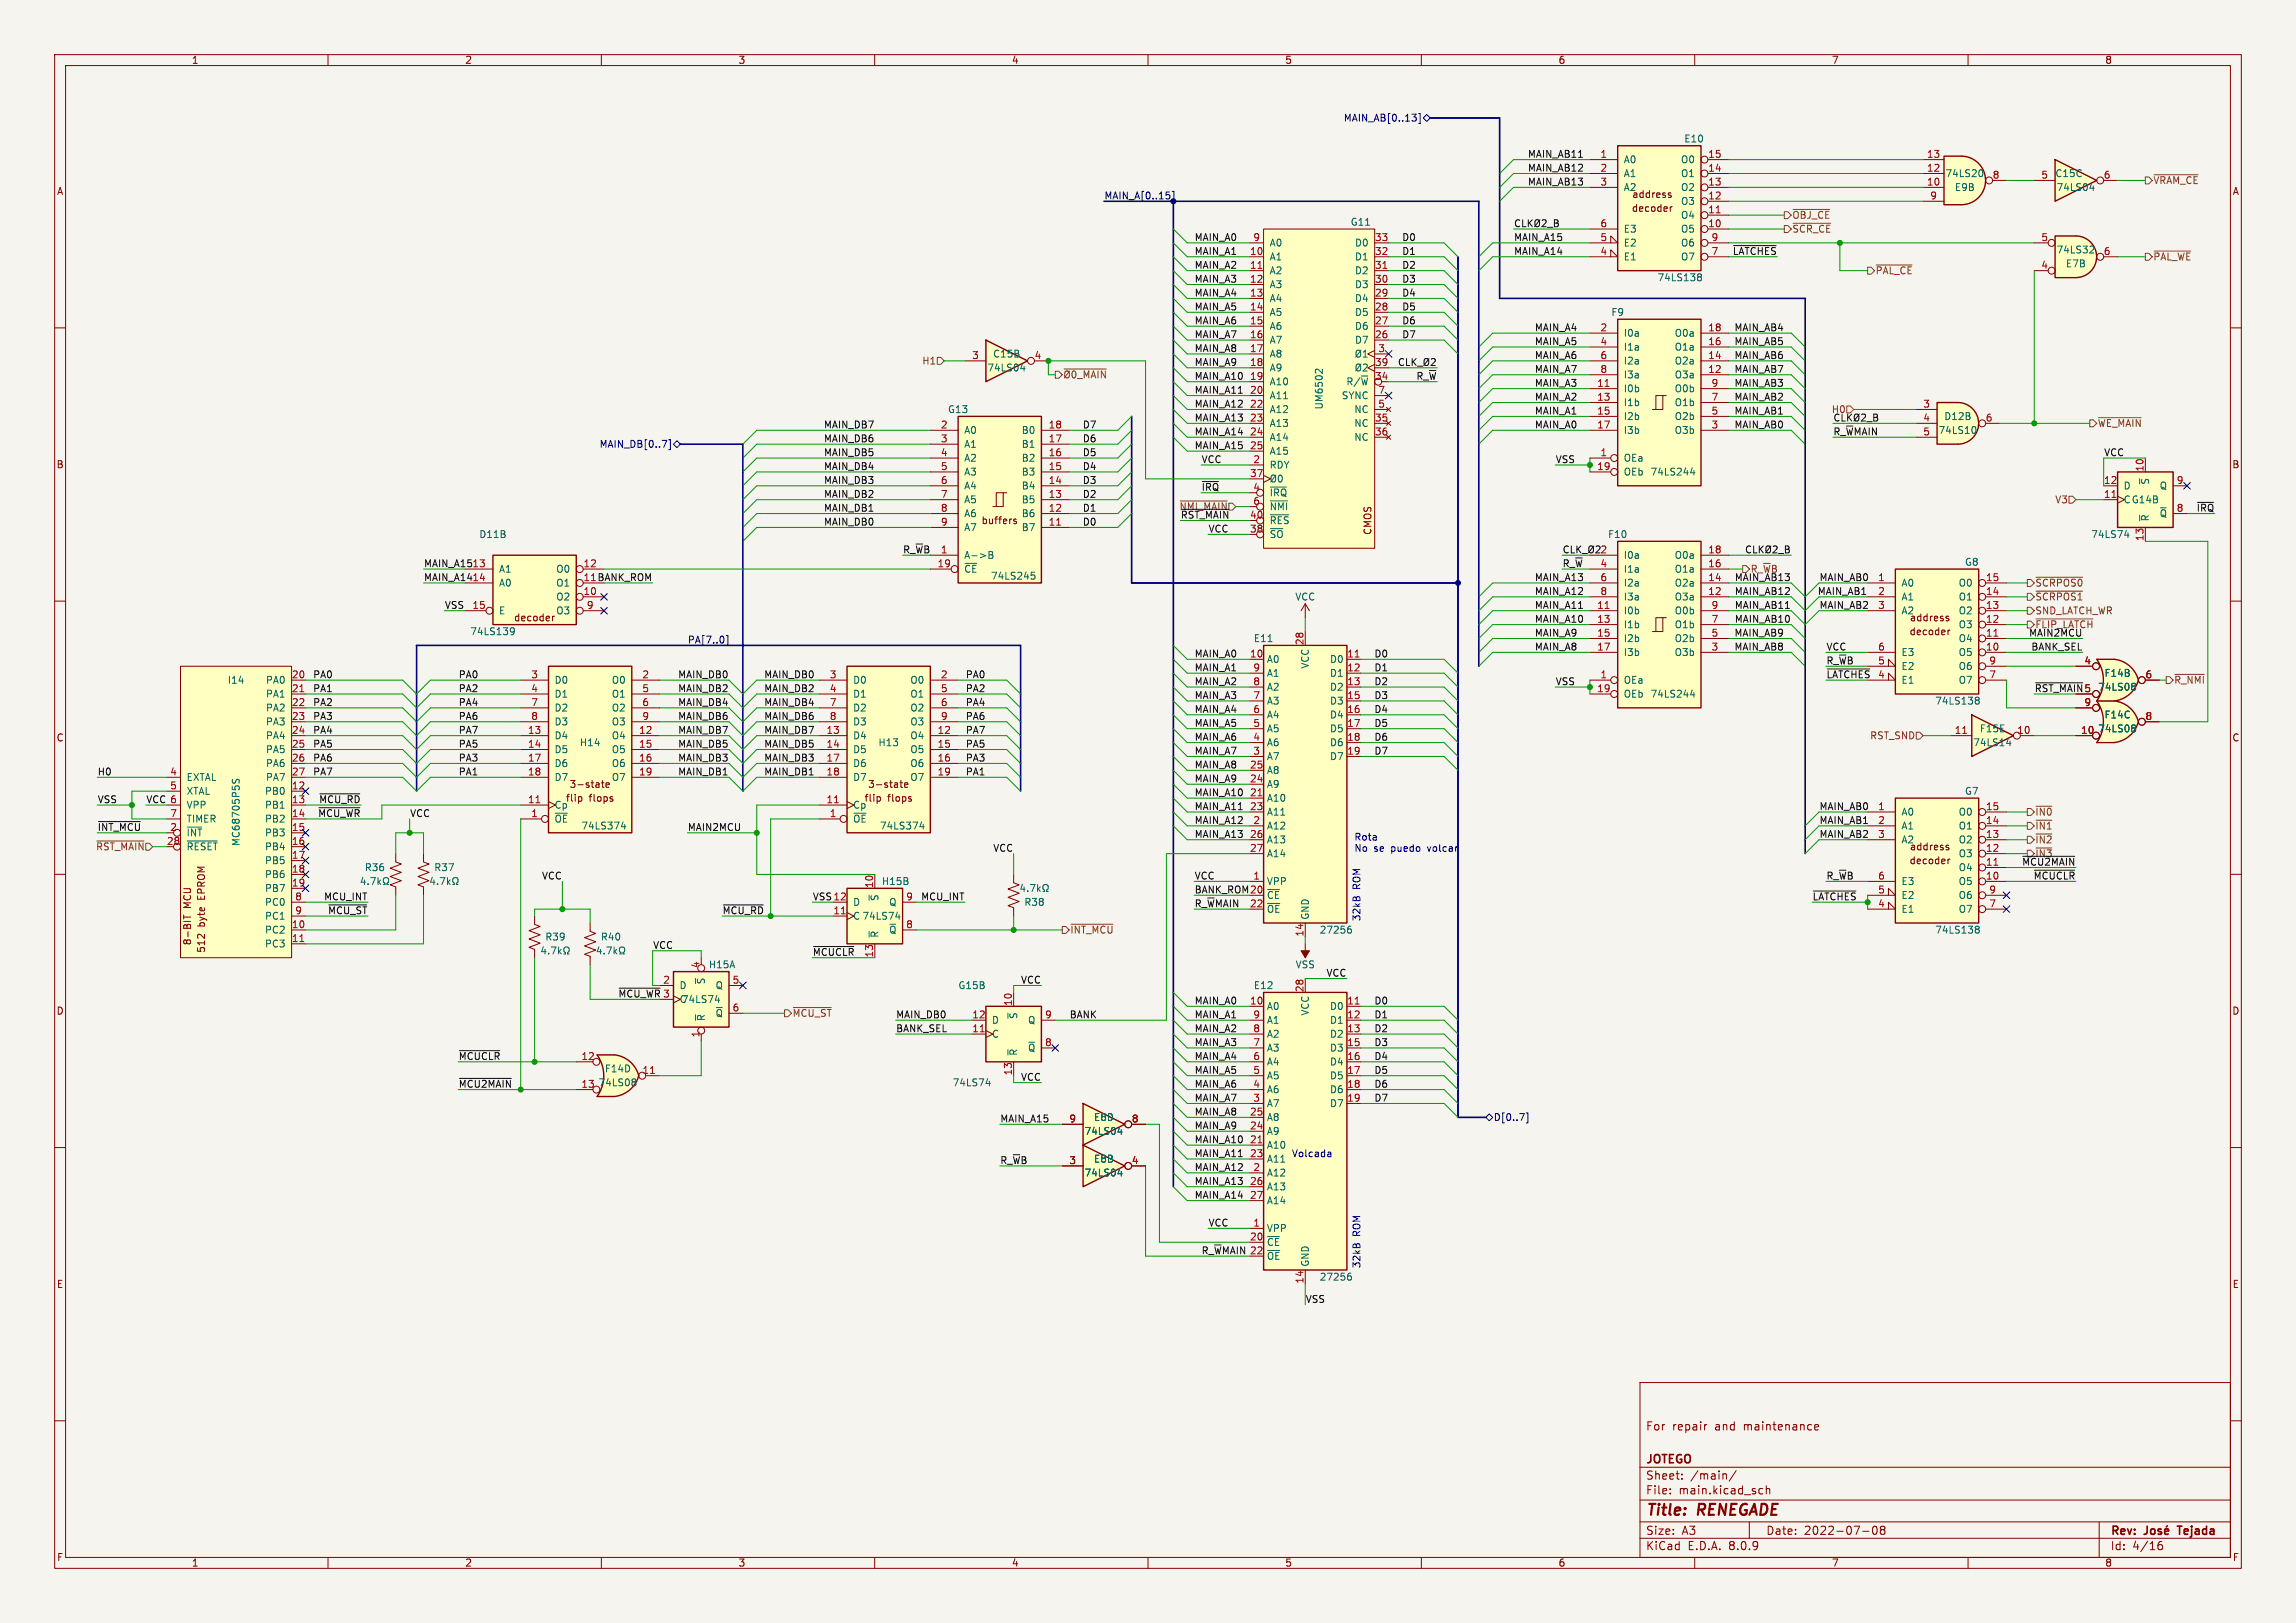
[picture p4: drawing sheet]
<svg xmlns="http://www.w3.org/2000/svg" width="420mm" height="297mm" viewBox="0 0 420 297" stroke-linecap="round" stroke-linejoin="round" font-family="sans-serif">
<defs><g id="words">
<g font-size="2.8" fill="#840000">
<text x="301" y="277.9">Title:</text>
<text x="310.6" y="277.9">RENEGADE</text>
</g>
<g font-size="2.1" fill="#840000">
<text x="301" y="262">For</text>
<text x="305.9" y="262">repair</text>
<text x="313.7" y="262">and</text>
<text x="319.1" y="262">maintenance</text>
<text x="301" y="268.2">JOTEGO</text>
<text x="301" y="273.7">File:</text>
<text x="301" y="271">Sheet:</text>
<text x="307.1" y="273.7">main.kicad_sch</text>
<text x="309.2" y="271">/main/</text>
<text x="301" y="281.1">Size:</text>
<text x="307.6" y="281.1">A3</text>
<text x="323" y="281.1">Date:</text>
<text x="330" y="281.1">2022-07-08</text>
<text x="386" y="281.3">Rev:</text>
<text x="399.1" y="281.3">Tejada</text>
<text x="301" y="283.9">KiCad</text>
<text x="308.7" y="283.9">E.D.A.</text>
<text x="316.3" y="283.9">8.0.9</text>
<text x="386" y="283.9">Id:</text>
<text x="390.1" y="283.9">4/16</text>
</g>
<g font-size="1.8" fill="#840000">
<text x="35" y="11.9">1</text>
<text x="85" y="11.9">2</text>
<text x="135" y="11.9">3</text>
<text x="185" y="11.9">4</text>
<text x="235" y="11.9">5</text>
<text x="285" y="11.9">6</text>
<text x="335" y="11.9">7</text>
<text x="385" y="11.9">8</text>
<text x="10.3" y="35.9">A</text>
<text x="408.3" y="35.9">A</text>
<text x="298.4" y="39">decoder</text>
<text x="298.5" y="36.4">address</text>
<text x="10.3" y="85.9">B</text>
<text x="408.2" y="85.9">B</text>
<text x="179.4" y="96.1">buffers</text>
<text x="251.1" y="98" transform="rotate(-90 251.1 98)">CMOS</text>
<text x="93.9" y="113.9">decoder</text>
<text x="349.3" y="113.9">address</text>
<text x="349.2" y="116.4">decoder</text>
<text x="372.1" y="126.7">~{RST_MAIN} 74LS08</text>
<text x="10.3" y="135.9">C</text>
<text x="408.2" y="135.9">C</text>
<text x="103.4" y="146.9">flip</text>
<text x="104.1" y="144.4">3-state</text>
<text x="107.8" y="146.9">flops</text>
<text x="158" y="146.9">flip</text>
<text x="158.7" y="144.4">3-state</text>
<text x="162.4" y="146.9">flops</text>
<text x="349.3" y="155.8">address</text>
<text x="349.2" y="158.4">decoder</text>
<text x="35.2" y="166.3" transform="rotate(-90 35.2 166.3)">MCU</text>
<text x="37.7" y="164.5" transform="rotate(-90 37.7 164.5)">EPROM</text>
<text x="35.2" y="173.1" transform="rotate(-90 35.2 173.1)">8-BIT</text>
<text x="37.7" y="169.6" transform="rotate(-90 37.7 169.6)">byte</text>
<text x="37.7" y="174.5" transform="rotate(-90 37.7 174.5)">512</text>
<text x="10.3" y="185.9">D</text>
<text x="408.2" y="185.9">D</text>
<text x="10.3" y="235.9">E</text>
<text x="408.3" y="235.9">E</text>
<text x="10.3" y="285.9">F</text>
<text x="35" y="286.9">1</text>
<text x="85" y="286.9">2</text>
<text x="135" y="286.9">3</text>
<text x="185" y="286.9">4</text>
<text x="235" y="286.9">5</text>
<text x="285" y="286.9">6</text>
<text x="335" y="286.9">7</text>
<text x="385" y="286.9">8</text>
<text x="408.3" y="285.9">F</text>
</g>
<g font-size="1.8" fill="#000084">
<text x="245.7" y="22.5">MAIN_AB[0..13]</text>
<text x="201.9" y="36.6">MAIN_A[0..15]</text>
<text x="109.6" y="82.1">MAIN_DB[0..7]</text>
<text x="125.7" y="117.8">PA[7..0]</text>
<text x="273.2" y="205.3">D[0..7]</text>
</g>
<g font-size="1.8" fill="#0f0f0f">
<text x="279.4" y="28.9">MAIN_AB11</text>
<text x="279.4" y="34">MAIN_AB13</text>
<text x="279.4" y="31.5">MAIN_AB12</text>
<text x="218.4" y="46.7">MAIN_A1</text>
<text x="218.4" y="44.2">MAIN_A0</text>
<text x="256.4" y="44.2">D0</text>
<text x="256.4" y="46.7">D1</text>
<text x="276.9" y="46.7">MAIN_A14</text>
<text x="276.9" y="44.2">MAIN_A15</text>
<text x="316.9" y="46.7">~{LATCHES}</text>
<text x="218.4" y="49.3">MAIN_A2</text>
<text x="218.4" y="51.8">MAIN_A3</text>
<text x="256.4" y="51.8">D3</text>
<text x="256.4" y="49.3">D2</text>
<text x="218.4" y="56.9">MAIN_A5</text>
<text x="218.4" y="59.4">MAIN_A6</text>
<text x="218.4" y="54.3">MAIN_A4</text>
<text x="256.4" y="59.4">D6</text>
<text x="256.4" y="54.3">D4</text>
<text x="256.4" y="56.9">D5</text>
<text x="218.4" y="64.5">MAIN_A8</text>
<text x="218.4" y="62">MAIN_A7</text>
<text x="256.4" y="62">D7</text>
<text x="280.7" y="60.7">MAIN_A4</text>
<text x="280.7" y="65.8">MAIN_A6</text>
<text x="280.7" y="63.2">MAIN_A5</text>
<text x="317.2" y="60.7">MAIN_AB4</text>
<text x="317.2" y="65.8">MAIN_AB6</text>
<text x="317.2" y="63.2">MAIN_AB5</text>
<text x="218.4" y="67">MAIN_A9</text>
<text x="218.4" y="69.6">MAIN_A10</text>
<text x="259" y="69.6">R_~{W}</text>
<text x="280.7" y="68.3">MAIN_A7</text>
<text x="280.7" y="70.9">MAIN_A3</text>
<text x="317.2" y="70.9">MAIN_AB3</text>
<text x="317.2" y="68.3">MAIN_AB7</text>
<text x="218.4" y="77.2">MAIN_A13</text>
<text x="218.4" y="72.1">MAIN_A11</text>
<text x="218.4" y="74.7">MAIN_A12</text>
<text x="280.7" y="73.4">MAIN_A2</text>
<text x="280.7" y="75.9">MAIN_A1</text>
<text x="317.2" y="73.4">MAIN_AB2</text>
<text x="317.2" y="75.9">MAIN_AB1</text>
<text x="335" y="75.8">H0</text>
<text x="150.6" y="81">MAIN_DB6</text>
<text x="150.6" y="78.5">MAIN_DB7</text>
<text x="150.6" y="83.6">MAIN_DB5</text>
<text x="198" y="78.5">D7</text>
<text x="198" y="83.6">D5</text>
<text x="198" y="81">D6</text>
<text x="218.4" y="82.3">MAIN_A15</text>
<text x="218.4" y="79.7">MAIN_A14</text>
<text x="280.7" y="78.5">MAIN_A0</text>
<text x="317.2" y="78.5">MAIN_AB0</text>
<text x="335.3" y="79.7">R_~{W}MAIN</text>
<text x="384.8" y="83.6">VCC</text>
<text x="150.6" y="86.1">MAIN_DB4</text>
<text x="150.6" y="88.6">MAIN_DB3</text>
<text x="198" y="86.1">D4</text>
<text x="198" y="88.6">D3</text>
<text x="219.7" y="84.8">VCC</text>
<text x="219.7" y="89.9">~{IRQ}</text>
<text x="284.5" y="84.8">VSS</text>
<text x="150.6" y="93.7">MAIN_DB1</text>
<text x="150.6" y="91.2">MAIN_DB2</text>
<text x="198" y="91.2">D2</text>
<text x="198" y="93.7">D1</text>
<text x="215.7" y="93.6">~{NMI_MAIN}</text>
<text x="215.9" y="95">~{RST_MAIN}</text>
<text x="401.7" y="93.7">~{IRQ}</text>
<text x="150.6" y="96.3">MAIN_DB0</text>
<text x="165.1" y="101.3">R_~{W}B1</text>
<text x="198" y="96.3">D0</text>
<text x="221" y="97.5">VCC</text>
<text x="292.7" y="101.3">2</text>
<text x="77.5" y="103.9">MAIN_A1513</text>
<text x="77.5" y="106.4">MAIN_A1414</text>
<text x="106.6" y="106.4">11 BANK_ROM</text>
<text x="280.7" y="106.4">MAIN_A13</text>
<text x="285.8" y="103.9">R_~{W} 4</text>
<text x="317.2" y="106.4">MAIN_AB13</text>
<text x="320.1" y="105">R_~{W}B</text>
<text x="332.7" y="106.4">MAIN_AB0</text>
<text x="81.3" y="111.5">VSS</text>
<text x="280.7" y="111.5">MAIN_A11</text>
<text x="280.7" y="109">MAIN_A12</text>
<text x="317.2" y="111.5">MAIN_AB11</text>
<text x="317.2" y="109">MAIN_AB12</text>
<text x="332.4" y="109">MAIN_AB1</text>
<text x="332.7" y="111.5">MAIN_AB2</text>
<text x="280.7" y="116.6">MAIN_A9</text>
<text x="280.7" y="119.1">MAIN_A8</text>
<text x="280.7" y="114">MAIN_A10</text>
<text x="317.2" y="116.6">MAIN_AB9</text>
<text x="317.2" y="119.1">MAIN_AB8</text>
<text x="317.2" y="114">MAIN_AB10</text>
<text x="334" y="119.1">VCC</text>
<text x="371.1" y="116.6">MAIN2MCU</text>
<text x="371.5" y="119.1">BANK_SEL</text>
<text x="57.2" y="124.2">PA0</text>
<text x="83.8" y="124.2">PA0</text>
<text x="124" y="124.2">MAIN_DB0</text>
<text x="139.7" y="124.2">MAIN_DB0</text>
<text x="176.6" y="124.2">PA0</text>
<text x="218.4" y="125.5">MAIN_A2</text>
<text x="218.4" y="122.9">MAIN_A1</text>
<text x="218.4" y="120.4">MAIN_A0</text>
<text x="251.3" y="125.5">D2</text>
<text x="251.3" y="120.4">D0</text>
<text x="251.3" y="122.9">D1</text>
<text x="284.5" y="125.5">VSS</text>
<text x="334" y="124.2">~{LATCHES}</text>
<text x="334" y="121.7">R_~{W}B</text>
<text x="57.2" y="129.3">PA2</text>
<text x="57.2" y="131.8">PA3</text>
<text x="57.2" y="126.7">PA1</text>
<text x="83.8" y="129.3">PA4</text>
<text x="83.8" y="131.8">PA6</text>
<text x="83.8" y="126.7">PA2</text>
<text x="124" y="126.7">MAIN_DB2</text>
<text x="124" y="131.8">MAIN_DB6</text>
<text x="124" y="129.3">MAIN_DB4</text>
<text x="139.7" y="131.8">MAIN_DB6</text>
<text x="139.7" y="126.7">MAIN_DB2</text>
<text x="139.7" y="129.3">MAIN_DB4</text>
<text x="176.6" y="129.3">PA4</text>
<text x="176.6" y="131.8">PA6</text>
<text x="176.6" y="126.7">PA2</text>
<text x="218.4" y="130.5">MAIN_A4</text>
<text x="218.4" y="128">MAIN_A3</text>
<text x="251.3" y="128">D3</text>
<text x="251.3" y="130.5">D4</text>
<text x="57.2" y="136.9">PA5</text>
<text x="57.2" y="134.4">PA4</text>
<text x="83.8" y="134.4">PA7</text>
<text x="83.8" y="136.9">PA5</text>
<text x="124" y="136.9">MAIN_DB5</text>
<text x="124" y="134.4">MAIN_DB7</text>
<text x="139.7" y="136.9">MAIN_DB5</text>
<text x="139.7" y="134.4">MAIN_DB7</text>
<text x="176.6" y="134.4">PA7</text>
<text x="176.6" y="136.9">PA5</text>
<text x="218.4" y="133.1">MAIN_A5</text>
<text x="218.4" y="135.6">MAIN_A6</text>
<text x="251.3" y="133.1">D5</text>
<text x="251.3" y="135.6">D6</text>
<text x="17.8" y="142">H0</text>
<text x="57.2" y="139.4">PA6</text>
<text x="57.2" y="142">PA7</text>
<text x="83.8" y="139.4">PA3</text>
<text x="83.8" y="142">PA1</text>
<text x="124" y="142">MAIN_DB1</text>
<text x="124" y="139.4">MAIN_DB3</text>
<text x="139.7" y="139.4">MAIN_DB3</text>
<text x="139.7" y="142">MAIN_DB1</text>
<text x="176.6" y="139.4">PA3</text>
<text x="176.6" y="142">PA1</text>
<text x="218.4" y="138.2">MAIN_A7</text>
<text x="218.4" y="140.7">MAIN_A8</text>
<text x="218.4" y="143.2">MAIN_A9</text>
<text x="251.3" y="138.2">D7</text>
<text x="17.8" y="147.1">VSS</text>
<text x="26.7" y="147.1">VCC 6</text>
<text x="58.1" y="149.6">~{MCU_WR}</text>
<text x="58.3" y="147.1">~{MCU_RD}</text>
<text x="74.9" y="149.6">VCC</text>
<text x="218.4" y="148.3">MAIN_A11</text>
<text x="218.4" y="145.8">MAIN_A10</text>
<text x="332.7" y="148.3">MAIN_AB0</text>
<text x="17.8" y="152.1">~{INT_MCU}</text>
<text x="125.7" y="152.1">MAIN2MCU</text>
<text x="181.6" y="155.9">VCC</text>
<text x="218.4" y="150.9">MAIN_A12</text>
<text x="218.4" y="153.4">MAIN_A13</text>
<text x="332.7" y="150.9">MAIN_AB1</text>
<text x="332.7" y="153.4">MAIN_AB2</text>
<text x="99" y="161">VCC</text>
<text x="218.4" y="161">VCC</text>
<text x="334" y="161">R_~{W}B</text>
<text x="369.8" y="158.5">~{MCU2MAIN}</text>
<text x="371.9" y="161">~{MCUCLR}</text>
<text x="372.2" y="157.1">~{IN3}</text>
<text x="59.2" y="164.8">MCU_INT</text>
<text x="59.9" y="167.4">~{MCU_ST}</text>
<text x="148.6" y="164.8">VSS12</text>
<text x="168.4" y="164.8">MCU_INT</text>
<text x="218.4" y="166.1">R_~{W}MAIN22</text>
<text x="218.4" y="163.6">BANK_ROM20</text>
<text x="119.4" y="173.7">VCC</text>
<text x="148.6" y="175">~{MCUCLR}</text>
<text x="242.5" y="178.8">VCC</text>
<text x="113" y="182.6">~{MCU_WR}</text>
<text x="186.7" y="180.1">VCC</text>
<text x="218.4" y="183.9">MAIN_A0</text>
<text x="251.3" y="183.9">D0</text>
<text x="163.8" y="186.4">MAIN_DB0</text>
<text x="163.8" y="189">BANK_SEL</text>
<text x="195.6" y="186.4">BANK</text>
<text x="218.4" y="186.4">MAIN_A1</text>
<text x="218.4" y="191.5">MAIN_A3</text>
<text x="218.4" y="189">MAIN_A2</text>
<text x="251.3" y="191.5">D3</text>
<text x="251.3" y="189">D2</text>
<text x="251.3" y="186.4">D1</text>
<text x="83.8" y="194">~{MCUCLR}</text>
<text x="186.7" y="197.9">VCC</text>
<text x="218.4" y="196.6">MAIN_A5</text>
<text x="218.4" y="194">MAIN_A4</text>
<text x="251.3" y="196.6">D5</text>
<text x="251.3" y="194">D4</text>
<text x="218.4" y="201.7">MAIN_A7</text>
<text x="218.4" y="199.1">MAIN_A6</text>
<text x="251.3" y="201.7">D7</text>
<text x="251.3" y="199.1">D6</text>
<text x="182.9" y="205.5">MAIN_A15</text>
<text x="218.4" y="204.2">MAIN_A8</text>
<text x="218.4" y="209.3">MAIN_A10</text>
<text x="218.4" y="206.7">MAIN_A9</text>
<text x="182.9" y="213.1">R_~{W}B</text>
<text x="218.4" y="211.8">MAIN_A11</text>
<text x="218.4" y="214.4">MAIN_A12</text>
<text x="218.4" y="219.4">MAIN_A14</text>
<text x="218.4" y="216.9">MAIN_A13</text>
<text x="221" y="224.5">VCC</text>
<text x="219.7" y="229.6">R_~{W}MAIN</text>
<text x="238.8" y="238.5">VSS</text>
</g>
<g font-size="1.8" fill="#a90000">
<text x="292.7" y="29">1</text>
<text x="312.4" y="29">15</text>
<text x="352.4" y="29">13</text>
<text x="292.7" y="31.5">2</text>
<text x="292.7" y="34">3</text>
<text x="312.4" y="34">13</text>
<text x="312.4" y="31.5">14</text>
<text x="352.4" y="34">10</text>
<text x="352.4" y="31.5">12</text>
<text x="364.4" y="32.8">8</text>
<text x="373.3" y="32.8">5</text>
<text x="384.7" y="32.8">6</text>
<text x="292.7" y="41.7">6</text>
<text x="312.4" y="41.7">10</text>
<text x="312.4" y="39.1">11</text>
<text x="312.4" y="36.6">12</text>
<text x="353" y="36.6">9</text>
<text x="228.6" y="46.7">10</text>
<text x="229.2" y="44.2">9</text>
<text x="251.4" y="46.7">32</text>
<text x="251.4" y="44.2">33</text>
<text x="292.7" y="46.7">4</text>
<text x="292.7" y="44.2">5</text>
<text x="313" y="46.7">7</text>
<text x="313" y="44.2">9</text>
<text x="373.3" y="44.2">5</text>
<text x="384.7" y="46.7">6</text>
<text x="228.6" y="49.3">11</text>
<text x="228.6" y="51.8">12</text>
<text x="251.4" y="51.8">30</text>
<text x="251.4" y="49.3">31</text>
<text x="373.3" y="49.3">4</text>
<text x="228.6" y="54.4">13</text>
<text x="228.6" y="56.9">14</text>
<text x="228.6" y="59.4">15</text>
<text x="251.4" y="59.4">27</text>
<text x="251.4" y="56.9">28</text>
<text x="251.4" y="54.4">29</text>
<text x="177.7" y="65.8">3</text>
<text x="189.2" y="65.8">4</text>
<text x="228.6" y="62">16</text>
<text x="228.6" y="64.5">17</text>
<text x="251.4" y="62">26</text>
<text x="252" y="64.5">3</text>
<text x="292.7" y="60.7">2</text>
<text x="292.7" y="63.2">4</text>
<text x="292.7" y="65.8">6</text>
<text x="312.4" y="65.8">14</text>
<text x="312.4" y="63.2">16</text>
<text x="312.4" y="60.7">18</text>
<text x="228.6" y="67.1">18</text>
<text x="228.6" y="69.6">19</text>
<text x="251.4" y="69.6">34</text>
<text x="251.4" y="67.1">39</text>
<text x="292.1" y="70.9">11</text>
<text x="292.7" y="68.3">8</text>
<text x="312.4" y="68.3">12</text>
<text x="313" y="70.9">9</text>
<text x="228.6" y="72.1">20</text>
<text x="228.6" y="74.7">22</text>
<text x="228.6" y="77.2">23</text>
<text x="251.4" y="77.2">35</text>
<text x="252" y="74.7">5</text>
<text x="252" y="72.1">7</text>
<text x="292.1" y="73.4">13</text>
<text x="292.1" y="75.9">15</text>
<text x="313" y="75.9">5</text>
<text x="313" y="73.4">7</text>
<text x="351.7" y="74.7">3</text>
<text x="351.7" y="77.2">4</text>
<text x="363.1" y="77.2">6</text>
<text x="172" y="78.5">2</text>
<text x="172" y="81">3</text>
<text x="172" y="83.6">4</text>
<text x="191.7" y="83.6">16</text>
<text x="191.7" y="81">17</text>
<text x="191.7" y="78.5">18</text>
<text x="228.6" y="79.8">24</text>
<text x="228.6" y="82.3">25</text>
<text x="251.4" y="79.8">36</text>
<text x="292.1" y="78.5">17</text>
<text x="292.7" y="83.6">1</text>
<text x="313" y="78.5">3</text>
<text x="351.7" y="79.8">5</text>
<text x="172" y="86.1">5</text>
<text x="172" y="88.6">6</text>
<text x="191.7" y="88.6">14</text>
<text x="191.7" y="86.1">15</text>
<text x="228.6" y="87.4">37</text>
<text x="229.2" y="84.8">2</text>
<text x="229.2" y="89.9">4</text>
<text x="292.1" y="86.1">19</text>
<text x="384.8" y="88.6">12</text>
<text x="392.2" y="86.4" transform="rotate(-90 392.2 86.4)">10</text>
<text x="398.1" y="88.6">9</text>
<text x="172" y="91.2">7</text>
<text x="172" y="93.7">8</text>
<text x="191.7" y="93.7">12</text>
<text x="191.7" y="91.2">13</text>
<text x="228.6" y="95">40</text>
<text x="229.2" y="92.5">6</text>
<text x="384.8" y="91.2">11</text>
<text x="398.1" y="93.7">8</text>
<text x="172" y="96.3">9</text>
<text x="191.7" y="96.3">11</text>
<text x="228.6" y="97.5">38</text>
<text x="312.4" y="101.3">18</text>
<text x="392.2" y="99.1" transform="rotate(-90 392.2 99.1)">13</text>
<text x="106.6" y="103.9">12</text>
<text x="171.4" y="103.9">19</text>
<text x="292.7" y="106.4">6</text>
<text x="312.4" y="106.4">14</text>
<text x="312.4" y="103.9">16</text>
<text x="343.5" y="106.4">1</text>
<text x="363.2" y="106.4">15</text>
<text x="86.3" y="111.5">15</text>
<text x="106.6" y="109">10</text>
<text x="107.2" y="111.5">9</text>
<text x="292.1" y="111.5">11</text>
<text x="292.7" y="109">8</text>
<text x="312.4" y="109">12</text>
<text x="313" y="111.5">9</text>
<text x="343.5" y="109">2</text>
<text x="343.5" y="111.5">3</text>
<text x="363.2" y="111.5">13</text>
<text x="363.2" y="109">14</text>
<text x="238.5" y="118.2" transform="rotate(-90 238.5 118.2)">28</text>
<text x="292.1" y="114">13</text>
<text x="292.1" y="116.6">15</text>
<text x="292.1" y="119.1">17</text>
<text x="313" y="119.1">3</text>
<text x="313" y="116.6">5</text>
<text x="313" y="114">7</text>
<text x="343.5" y="119.1">6</text>
<text x="363.2" y="119.1">10</text>
<text x="363.2" y="116.6">11</text>
<text x="363.2" y="114">12</text>
<text x="53.3" y="124.2">20</text>
<text x="97.1" y="124.2">3</text>
<text x="117.4" y="124.2">2</text>
<text x="151.7" y="124.2">3</text>
<text x="172" y="124.2">2</text>
<text x="228.6" y="120.4">10</text>
<text x="229.2" y="125.5">8</text>
<text x="229.2" y="122.9">9</text>
<text x="246.3" y="120.4">11</text>
<text x="246.3" y="122.9">12</text>
<text x="246.3" y="125.5">13</text>
<text x="292.7" y="124.2">1</text>
<text x="343.5" y="124.2">4</text>
<text x="343.5" y="121.7">5</text>
<text x="363.8" y="124.2">7</text>
<text x="363.8" y="121.7">9</text>
<text x="381.2" y="121.7">4</text>
<text x="392.4" y="124.2">6</text>
<text x="53.3" y="126.7">21</text>
<text x="53.3" y="129.3">22</text>
<text x="53.3" y="131.8">23</text>
<text x="97.1" y="126.7">4</text>
<text x="97.1" y="129.3">7</text>
<text x="97.1" y="131.8">8</text>
<text x="117.4" y="126.7">5</text>
<text x="117.4" y="129.3">6</text>
<text x="117.4" y="131.8">9</text>
<text x="151.7" y="126.7">4</text>
<text x="151.7" y="129.3">7</text>
<text x="151.7" y="131.8">8</text>
<text x="172" y="126.7">5</text>
<text x="172" y="129.3">6</text>
<text x="172" y="131.8">9</text>
<text x="229.2" y="130.6">6</text>
<text x="229.2" y="128">7</text>
<text x="246.3" y="128">15</text>
<text x="246.3" y="130.6">16</text>
<text x="292.1" y="126.7">19</text>
<text x="381.2" y="129.3">9</text>
<text x="381.2" y="126.7">5</text>
<text x="392.4" y="131.8">8</text>
<text x="53.3" y="134.4">24</text>
<text x="53.3" y="136.9">25</text>
<text x="96.5" y="134.4">13</text>
<text x="96.5" y="136.9">14</text>
<text x="116.8" y="134.4">12</text>
<text x="116.8" y="136.9">15</text>
<text x="151.1" y="134.4">13</text>
<text x="151.1" y="136.9">14</text>
<text x="171.4" y="134.4">12</text>
<text x="171.4" y="136.9">15</text>
<text x="229.2" y="135.6">4</text>
<text x="229.2" y="133.1">5</text>
<text x="246.3" y="133.1">17</text>
<text x="246.3" y="135.6">18</text>
<text x="357.5" y="134.4">11</text>
<text x="368.9" y="134.4">10</text>
<text x="380.6" y="134.4">10</text>
<text x="31" y="142">4</text>
<text x="53.3" y="139.4">26</text>
<text x="53.3" y="142">27</text>
<text x="96.5" y="139.4">17</text>
<text x="96.5" y="142">18</text>
<text x="116.8" y="139.4">16</text>
<text x="116.8" y="142">19</text>
<text x="151.1" y="139.4">17</text>
<text x="151.1" y="142">18</text>
<text x="171.4" y="139.4">16</text>
<text x="171.4" y="142">19</text>
<text x="228.6" y="143.3">24</text>
<text x="228.6" y="140.7">25</text>
<text x="229.2" y="138.2">3</text>
<text x="246.3" y="138.2">19</text>
<text x="31" y="144.5">5</text>
<text x="31" y="149.6">7</text>
<text x="53.3" y="144.5">12</text>
<text x="53.3" y="147.1">13</text>
<text x="53.3" y="149.6">14</text>
<text x="96.5" y="147.1">11</text>
<text x="97.1" y="149.6">1</text>
<text x="151.1" y="147.1">11</text>
<text x="151.7" y="149.6">1</text>
<text x="228.6" y="145.8">21</text>
<text x="228.6" y="148.3">23</text>
<text x="343.5" y="148.3">1</text>
<text x="363.2" y="148.3">15</text>
<text x="30.4" y="154.7">28</text>
<text x="31" y="152.1">2</text>
<text x="53.3" y="152.1">15</text>
<text x="53.3" y="154.7">16</text>
<text x="228.6" y="153.4">26</text>
<text x="228.6" y="156">27</text>
<text x="229.2" y="150.9">2</text>
<text x="343.5" y="150.9">2</text>
<text x="343.5" y="153.4">3</text>
<text x="363.2" y="156">12</text>
<text x="363.2" y="153.4">13</text>
<text x="363.2" y="150.9">14</text>
<text x="53.3" y="157.2">17</text>
<text x="53.3" y="159.8">18</text>
<text x="229.2" y="161">1</text>
<text x="343.5" y="161">6</text>
<text x="363.2" y="161">10</text>
<text x="363.2" y="158.5">11</text>
<text x="53.3" y="162.3">19</text>
<text x="53.9" y="164.8">8</text>
<text x="53.9" y="167.4">9</text>
<text x="152.4" y="167.4">11</text>
<text x="159.8" y="162.6" transform="rotate(-90 159.8 162.6)">10</text>
<text x="165.7" y="164.8">9</text>
<text x="343.5" y="166.1">4</text>
<text x="343.5" y="163.6">5</text>
<text x="363.8" y="166.1">7</text>
<text x="363.8" y="163.6">9</text>
<text x="53.3" y="169.9">10</text>
<text x="53.3" y="172.5">11</text>
<text x="165.7" y="169.9">8</text>
<text x="238.5" y="171.5" transform="rotate(-90 238.5 171.5)">14</text>
<text x="128" y="177.2" transform="rotate(-90 128 177.2)">4</text>
<text x="159.8" y="175.3" transform="rotate(-90 159.8 175.3)">13</text>
<text x="121.2" y="180.1">2</text>
<text x="121.2" y="182.6">3</text>
<text x="133.9" y="180.1">5</text>
<text x="133.9" y="185.2">6</text>
<text x="185.2" y="184.2" transform="rotate(-90 185.2 184.2)">10</text>
<text x="228.6" y="183.9">10</text>
<text x="238.5" y="181.7" transform="rotate(-90 238.5 181.7)">28</text>
<text x="246.3" y="183.9">11</text>
<text x="128" y="189.9" transform="rotate(-90 128 189.9)">1</text>
<text x="177.8" y="189">11</text>
<text x="177.8" y="186.4">12</text>
<text x="191.1" y="191.5">8</text>
<text x="191.1" y="186.4">9</text>
<text x="229.2" y="191.5">7</text>
<text x="229.2" y="189">8</text>
<text x="229.2" y="186.4">9</text>
<text x="246.3" y="186.4">12</text>
<text x="246.3" y="189">13</text>
<text x="246.3" y="191.5">15</text>
<text x="106.3" y="194.1">12</text>
<text x="117.4" y="196.6">11</text>
<text x="185.2" y="196.9" transform="rotate(-90 185.2 196.9)">13</text>
<text x="229.2" y="196.6">5</text>
<text x="229.2" y="194.1">6</text>
<text x="246.3" y="194.1">16</text>
<text x="246.3" y="196.6">17</text>
<text x="106.3" y="199.1">13</text>
<text x="229.2" y="201.7">3</text>
<text x="229.2" y="199.1">4</text>
<text x="246.3" y="199.1">18</text>
<text x="246.3" y="201.7">19</text>
<text x="195.5" y="205.5">9</text>
<text x="206.9" y="205.5">8</text>
<text x="228.6" y="209.3">21</text>
<text x="228.6" y="206.8">24</text>
<text x="228.6" y="204.2">25</text>
<text x="195.5" y="213.1">3</text>
<text x="206.9" y="213.1">4</text>
<text x="228.6" y="211.8">23</text>
<text x="229.2" y="214.4">2</text>
<text x="228.6" y="216.9">26</text>
<text x="228.6" y="219.5">27</text>
<text x="228.6" y="227.1">20</text>
<text x="229.2" y="224.5">1</text>
<text x="228.6" y="229.6">22</text>
<text x="238.5" y="235" transform="rotate(-90 238.5 235)">14</text>
</g>
<g font-size="1.8" fill="#006464">
<text x="308" y="26.3">E10</text>
<text x="296.9" y="30.1">A0</text>
<text x="296.9" y="32.6">A1</text>
<text x="296.9" y="35.2">A2</text>
<text x="307.4" y="35.2">O2</text>
<text x="307.4" y="32.6">O1</text>
<text x="307.4" y="30.1">O0</text>
<text x="355.8" y="32.6">74LS20</text>
<text x="357.5" y="35.2">E9B</text>
<text x="375.9" y="32.6">C15C</text>
<text x="376.1" y="35.2">74LS04</text>
<text x="247" y="41.5">G11</text>
<text x="307.4" y="40.2">O4</text>
<text x="307.4" y="37.7">O3</text>
<text x="232.2" y="47.9">A1</text>
<text x="232.2" y="45.3">A0</text>
<text x="247.8" y="47.9">D1</text>
<text x="247.8" y="45.3">D0</text>
<text x="296.9" y="47.9">E1</text>
<text x="296.9" y="45.3">E2</text>
<text x="296.9" y="42.8">E3</text>
<text x="307.4" y="42.8">O5</text>
<text x="307.4" y="47.9">O7</text>
<text x="307.4" y="45.3">O6</text>
<text x="376.1" y="46.6">74LS32</text>
<text x="232.2" y="50.4">A2</text>
<text x="232.2" y="52.9">A3</text>
<text x="247.8" y="52.9">D3</text>
<text x="247.8" y="50.4">D2</text>
<text x="303.1" y="51.7">74LS138</text>
<text x="377.8" y="49.1">E7B</text>
<text x="232.2" y="55.5">A4</text>
<text x="232.2" y="58">A5</text>
<text x="247.8" y="58">D5</text>
<text x="247.8" y="55.5">D4</text>
<text x="294.7" y="58">F9</text>
<text x="181.6" y="65.6">C15B</text>
<text x="232.2" y="60.6">A6</text>
<text x="232.2" y="63.1">A7</text>
<text x="232.2" y="65.6">A8</text>
<text x="247.8" y="63.1">D7</text>
<text x="247.8" y="60.6">D6</text>
<text x="296.9" y="61.8">I0a</text>
<text x="296.9" y="64.4">I1a</text>
<text x="306.2" y="64.4">O1a</text>
<text x="306.2" y="61.8">O0a</text>
<text x="180.5" y="68.2">74LS04</text>
<text x="232.2" y="68.2">A9</text>
<text x="232.2" y="70.7">A10</text>
<text x="246.2" y="70.7">R/~{W}</text>
<text x="296.9" y="72">I0b</text>
<text x="296.9" y="66.9">I2a</text>
<text x="296.9" y="69.4">I3a</text>
<text x="306.2" y="69.4">O3a</text>
<text x="306.2" y="66.9">O2a</text>
<text x="306.2" y="72">O0b</text>
<text x="173.3" y="75.8">G13</text>
<text x="232.2" y="73.3">A11</text>
<text x="232.2" y="75.8">A12</text>
<text x="242.2" y="75" transform="rotate(-90 242.2 75)">UM6502</text>
<text x="245.3" y="73.3">SYNC</text>
<text x="247.6" y="75.8">NC</text>
<text x="296.9" y="74.5">I1b</text>
<text x="296.9" y="77.1">I2b</text>
<text x="306.2" y="77.1">O2b</text>
<text x="306.2" y="74.5">O1b</text>
<text x="355.6" y="77.1">D12B</text>
<text x="176.3" y="79.6">A0</text>
<text x="176.3" y="82.1">A1</text>
<text x="186.8" y="82.1">B1</text>
<text x="186.8" y="79.6">B0</text>
<text x="232.2" y="78.3">A13</text>
<text x="232.2" y="80.9">A14</text>
<text x="232.2" y="83.4">A15</text>
<text x="247.6" y="78.3">NC</text>
<text x="247.6" y="80.9">NC</text>
<text x="296.9" y="79.6">I3b</text>
<text x="306.2" y="79.6">O3b</text>
<text x="354.5" y="79.6">74LS10</text>
<text x="176.3" y="84.7">A2</text>
<text x="176.3" y="87.2">A3</text>
<text x="176.3" y="89.8">A4</text>
<text x="186.8" y="89.8">B4</text>
<text x="186.8" y="87.2">B3</text>
<text x="186.8" y="84.7">B2</text>
<text x="232.2" y="86">RDY</text>
<text x="296.9" y="84.7">OEa</text>
<text x="296.9" y="87.2">OEb</text>
<text x="301.8" y="87.2">74LS244</text>
<text x="388.4" y="89.8">D</text>
<text x="393.3" y="88.8" transform="rotate(-90 393.3 88.8)">~{S}</text>
<text x="395" y="89.8">Q</text>
<text x="176.3" y="92.3">A5</text>
<text x="176.3" y="94.8">A6</text>
<text x="186.8" y="94.8">B6</text>
<text x="186.8" y="92.3">B5</text>
<text x="232.2" y="91">~{IRQ}</text>
<text x="232.2" y="93.6">~{NMI}</text>
<text x="388.4" y="92.3">CG14B</text>
<text x="393.3" y="95.5" transform="rotate(-90 393.3 95.5)">~{R}</text>
<text x="395" y="94.8">~{Q}</text>
<text x="87.6" y="98.7">D11B</text>
<text x="176.3" y="97.4">A7</text>
<text x="186.8" y="97.4">B7</text>
<text x="232.2" y="98.7">~{SO}</text>
<text x="232.2" y="96.1">~{RES}</text>
<text x="294.1" y="98.7">F10</text>
<text x="382.4" y="98.7">74LS74</text>
<text x="91.2" y="105">A1</text>
<text x="91.2" y="107.5">A0</text>
<text x="101.7" y="107.5">O1</text>
<text x="101.7" y="105">O0</text>
<text x="176.3" y="102.5">A-&gt;B</text>
<text x="176.3" y="105">~{CE}</text>
<text x="181.2" y="106.3">74LS245</text>
<text x="296.9" y="102.5">I0a</text>
<text x="296.9" y="105">I1a</text>
<text x="296.9" y="107.5">I2a</text>
<text x="306.2" y="107.5">O2a</text>
<text x="306.2" y="105">O1a</text>
<text x="306.2" y="102.5">O0a</text>
<text x="347.7" y="107.5">A0</text>
<text x="358.2" y="107.5">O0</text>
<text x="359.3" y="103.7">G8</text>
<text x="91.2" y="112.6">E</text>
<text x="101.7" y="110.1">O2</text>
<text x="101.7" y="112.6">O3</text>
<text x="236.8" y="110.1">VCC</text>
<text x="296.9" y="112.6">I0b</text>
<text x="296.9" y="110.1">I3a</text>
<text x="306.2" y="110.1">O3a</text>
<text x="306.2" y="112.6">O0b</text>
<text x="347.7" y="110.1">A1</text>
<text x="347.7" y="112.6">A2</text>
<text x="358.2" y="112.6">O2</text>
<text x="358.2" y="110.1">O1</text>
<text x="85.9" y="116.4">74LS139</text>
<text x="229.3" y="117.7">E11</text>
<text x="296.9" y="115.2">I1b</text>
<text x="296.9" y="117.7">I2b</text>
<text x="306.2" y="117.7">O2b</text>
<text x="306.2" y="115.2">O1b</text>
<text x="358.2" y="117.7">O4</text>
<text x="358.2" y="115.2">O3</text>
<text x="41.6" y="125.3">I14</text>
<text x="48.6" y="125.3">PA0</text>
<text x="101.3" y="125.3">D0</text>
<text x="111.8" y="125.3">O0</text>
<text x="156" y="125.3">D0</text>
<text x="166.4" y="125.3">O0</text>
<text x="231.6" y="121.5">A0</text>
<text x="231.6" y="124.1">A1</text>
<text x="239.6" y="122.4" transform="rotate(-90 239.6 122.4)">VCC</text>
<text x="243.2" y="121.5">D0</text>
<text x="243.2" y="124.1">D1</text>
<text x="296.9" y="125.3">OEa</text>
<text x="296.9" y="120.2">I3b</text>
<text x="306.2" y="120.2">O3b</text>
<text x="347.7" y="125.3">E1</text>
<text x="347.7" y="122.8">E2</text>
<text x="347.7" y="120.2">E3</text>
<text x="358.2" y="120.2">O5</text>
<text x="358.2" y="125.3">O7</text>
<text x="358.2" y="122.8">O6</text>
<text x="384.9" y="124.1">F14B</text>
<text x="48.6" y="127.9">PA1</text>
<text x="48.6" y="130.4">PA2</text>
<text x="101.3" y="127.9">D1</text>
<text x="101.3" y="130.4">D2</text>
<text x="111.8" y="127.9">O1</text>
<text x="111.8" y="130.4">O2</text>
<text x="156" y="127.9">D1</text>
<text x="156" y="130.4">D2</text>
<text x="166.4" y="127.9">O1</text>
<text x="166.4" y="130.4">O2</text>
<text x="231.6" y="131.7">A4</text>
<text x="231.6" y="129.1">A3</text>
<text x="231.6" y="126.6">A2</text>
<text x="243.2" y="126.6">D2</text>
<text x="243.2" y="129.1">D3</text>
<text x="243.2" y="131.7">D4</text>
<text x="296.9" y="127.9">OEb</text>
<text x="301.8" y="127.9">74LS244</text>
<text x="353.9" y="129.1">74LS138</text>
<text x="383.7" y="126.6">74LS08</text>
<text x="384.9" y="131.7">F14C</text>
<text x="48.6" y="132.9">PA3</text>
<text x="48.6" y="135.5">PA4</text>
<text x="101.3" y="135.5">D4</text>
<text x="101.3" y="132.9">D3</text>
<text x="106" y="136.8">H14</text>
<text x="111.8" y="135.5">O4</text>
<text x="111.8" y="132.9">O3</text>
<text x="156" y="135.5">D4</text>
<text x="156" y="132.9">D3</text>
<text x="160.6" y="136.8">H13</text>
<text x="166.4" y="135.5">O4</text>
<text x="166.4" y="132.9">O3</text>
<text x="231.6" y="136.8">A6</text>
<text x="231.6" y="134.2">A5</text>
<text x="243.2" y="134.2">D5</text>
<text x="243.2" y="136.8">D6</text>
<text x="360.9" y="136.8">74LS14</text>
<text x="362.1" y="134.2">F15E</text>
<text x="383.7" y="134.2">74LS08</text>
<text x="34" y="143.1">EXTAL</text>
<text x="48.6" y="138">PA5</text>
<text x="48.6" y="140.6">PA6</text>
<text x="48.6" y="143.1">PA7</text>
<text x="101.3" y="138">D5</text>
<text x="101.3" y="140.6">D6</text>
<text x="101.3" y="143.1">D7</text>
<text x="111.8" y="138">O5</text>
<text x="111.8" y="140.6">O6</text>
<text x="111.8" y="143.1">O7</text>
<text x="156" y="138">D5</text>
<text x="156" y="140.6">D6</text>
<text x="156" y="143.1">D7</text>
<text x="166.4" y="138">O5</text>
<text x="166.4" y="140.6">O6</text>
<text x="166.4" y="143.1">O7</text>
<text x="231.6" y="141.8">A8</text>
<text x="231.6" y="139.3">A7</text>
<text x="243.2" y="139.3">D7</text>
<text x="34" y="145.6">XTAL</text>
<text x="34" y="148.2">VPP</text>
<text x="48.4" y="145.6">PB0</text>
<text x="48.4" y="148.2">PB1</text>
<text x="101.3" y="148.2">Cp</text>
<text x="156" y="148.2">Cp</text>
<text x="231.6" y="146.9">A10</text>
<text x="231.6" y="149.5">A11</text>
<text x="231.6" y="144.4">A9</text>
<text x="347.7" y="149.5">A0</text>
<text x="358.2" y="149.5">O0</text>
<text x="359.3" y="145.6">G7</text>
<text x="34" y="153.3">~{INT}</text>
<text x="34" y="155.8">~{RESET}</text>
<text x="34" y="150.7">TIMER</text>
<text x="44" y="154.9" transform="rotate(-90 44 154.9)">MC68705P5S</text>
<text x="48.4" y="150.7">PB2</text>
<text x="48.4" y="153.3">PB3</text>
<text x="48.4" y="155.8">PB4</text>
<text x="101.3" y="150.7">~{OE}</text>
<text x="106.2" y="152">74LS374</text>
<text x="156" y="150.7">~{OE}</text>
<text x="160.9" y="152">74LS374</text>
<text x="231.6" y="152">A12</text>
<text x="231.6" y="154.5">A13</text>
<text x="347.7" y="152">A1</text>
<text x="347.7" y="154.5">A2</text>
<text x="358.2" y="154.5">O2</text>
<text x="358.2" y="152">O1</text>
<text x="48.4" y="158.3">PB5</text>
<text x="48.4" y="160.9">PB6</text>
<text x="66.6" y="159.6">R36</text>
<text x="79.3" y="159.6">R37</text>
<text x="231.6" y="157.1">A14</text>
<text x="358.2" y="159.6">O4</text>
<text x="358.2" y="157.1">O3</text>
<text x="48.4" y="163.4">PB7</text>
<text x="48.4" y="166">PC0</text>
<text x="156" y="166">D</text>
<text x="160.9" y="165" transform="rotate(-90 160.9 165)">~{S}</text>
<text x="161.2" y="162.2">H15B</text>
<text x="162.6" y="166">Q</text>
<text x="187.3" y="166">R38</text>
<text x="231.6" y="162.2">VPP</text>
<text x="231.6" y="164.7">~{CE}</text>
<text x="231.6" y="167.2">~{OE}</text>
<text x="347.7" y="167.2">E1</text>
<text x="347.7" y="164.7">E2</text>
<text x="347.7" y="162.2">E3</text>
<text x="358.2" y="162.2">O5</text>
<text x="358.2" y="167.2">O7</text>
<text x="358.2" y="164.7">O6</text>
<text x="48.4" y="171">PC2</text>
<text x="48.4" y="173.6">PC3</text>
<text x="48.4" y="168.5">PC1</text>
<text x="99.7" y="172.3">R39</text>
<text x="109.8" y="172.3">R40</text>
<text x="156" y="168.5">C 74LS74</text>
<text x="160.9" y="171.7" transform="rotate(-90 160.9 171.7)">~{R}</text>
<text x="162.6" y="171">~{Q}</text>
<text x="239.6" y="168.4" transform="rotate(-90 239.6 168.4)">GND</text>
<text x="241.3" y="171">27256</text>
<text x="353.9" y="171">74LS138</text>
<text x="129.6" y="177.4">H15A</text>
<text x="236.9" y="177.4">VSS</text>
<text x="124.2" y="181.2">D</text>
<text x="124.2" y="183.7">C</text>
<text x="124.6" y="183.7">74LS74</text>
<text x="129.1" y="180.2" transform="rotate(-90 129.1 180.2)">~{S}</text>
<text x="130.8" y="181.2">Q</text>
<text x="175.2" y="181.2">G15B</text>
<text x="229.3" y="181.2">E12</text>
<text x="231.6" y="185">A0</text>
<text x="239.6" y="185.9" transform="rotate(-90 239.6 185.9)">VCC</text>
<text x="243.2" y="185">D0</text>
<text x="129.1" y="186.9" transform="rotate(-90 129.1 186.9)">~{R}</text>
<text x="130.8" y="186.3">~{Q}</text>
<text x="181.4" y="190.1">C</text>
<text x="181.4" y="187.6">D</text>
<text x="186.3" y="186.6" transform="rotate(-90 186.3 186.6)">~{S}</text>
<text x="188" y="187.6">Q</text>
<text x="231.6" y="190.1">A2</text>
<text x="231.6" y="187.6">A1</text>
<text x="243.2" y="187.6">D1</text>
<text x="243.2" y="190.1">D2</text>
<text x="110.5" y="196.4">F14D</text>
<text x="186.3" y="193.3" transform="rotate(-90 186.3 193.3)">~{R}</text>
<text x="188" y="192.6">~{Q}</text>
<text x="231.6" y="197.7">A5</text>
<text x="231.6" y="195.2">A4</text>
<text x="231.6" y="192.6">A3</text>
<text x="243.2" y="192.6">D3</text>
<text x="243.2" y="195.2">D4</text>
<text x="243.2" y="197.7">D5</text>
<text x="109.4" y="199">74LS08</text>
<text x="174.2" y="199">74LS74</text>
<text x="231.6" y="202.8">A7</text>
<text x="231.6" y="200.3">A6</text>
<text x="243.2" y="200.3">D6</text>
<text x="243.2" y="202.8">D7</text>
<text x="198.3" y="207.9">74LS04</text>
<text x="200" y="205.3">E8D</text>
<text x="231.6" y="207.9">A9</text>
<text x="231.6" y="205.3">A8</text>
<text x="198.3" y="215.5">74LS04</text>
<text x="200" y="213">E8B</text>
<text x="231.6" y="215.5">A12</text>
<text x="231.6" y="210.4">A10</text>
<text x="231.6" y="213">A11</text>
<text x="231.6" y="218">A13</text>
<text x="231.6" y="220.6">A14</text>
<text x="231.6" y="225.7">VPP</text>
<text x="231.6" y="228.2">~{CE}</text>
<text x="231.6" y="230.7">~{OE}</text>
<text x="239.6" y="231.9" transform="rotate(-90 239.6 231.9)">GND</text>
<text x="241.3" y="234.5">27256</text>
</g>
<g font-size="1.8" fill="#725600">
<text x="393.8" y="33.9">~{VRAM_CE}</text>
<text x="327.8" y="40.2">~{OBJ_CE}</text>
<text x="327.8" y="42.8">~{SCR_CE}</text>
<text x="393.8" y="47.9">~{PAL_WE}</text>
<text x="343" y="50.4">~{PAL_CE}</text>
<text x="168.6" y="66.9">H1</text>
<text x="383.6" y="78.3">~{WE_MAIN}</text>
<text x="375.9" y="92.3">V3</text>
<text x="372.2" y="107.5">~{SCRPOS0}</text>
<text x="372.2" y="110.1">~{SCRPOS1}</text>
<text x="372.2" y="112.6">SND_LATCH_WR</text>
<text x="372.2" y="115.2">~{FLIP_LATCH}</text>
<text x="397.6" y="125.3">~{R_NMI}</text>
<text x="342" y="135.5">RST_SND</text>
<text x="372.2" y="149.5">~{IN0}</text>
<text x="17.5" y="155.8">~{RST_MAIN}</text>
<text x="372.2" y="154.5">~{IN2}</text>
<text x="372.2" y="152">~{IN1}</text>
<text x="195.7" y="171">~{INT_MCU}</text>
<text x="144.9" y="186.3">~{MCU_ST}</text>
</g>
<g font-size="1.8" fill="#0000c2">
<text x="247.6" y="153.9">Rota</text>
<text x="247.6" y="156">No</text>
<text x="251.3" y="156">se</text>
<text x="254.6" y="156">puedo</text>
<text x="261.4" y="156">volcar</text>
<text x="248.9" y="162.8" transform="rotate(-90 248.9 162.8)">ROM</text>
<text x="248.9" y="168.7" transform="rotate(-90 248.9 168.7)">32kB</text>
<text x="236.2" y="211.8">Volcada</text>
<text x="248.9" y="226.3" transform="rotate(-90 248.9 226.3)">ROM</text>
<text x="248.9" y="232.2" transform="rotate(-90 248.9 232.2)">32kB</text>
</g>
<g font-size="1.8" fill="#009600">
<text x="132.1" y="167.4">~{MCU_RD}</text>
<text x="331.5" y="164.8">~{LATCHES}</text>
<text x="83.8" y="199.1">~{MCU2MAIN}</text>
</g>
</g></defs>
<path d="M0 0h420v297h-420z" fill="#f5f4ef" stroke="#f5f4ef" stroke-width=".18"/>
<g fill="none" stroke="#840000" stroke-width=".18">
<path d="M10 10h400v277h-400zM12 12h396v273h-396zM60 10v2M110 10v2M160 10v2M210 10v2M260 10v2M310 10v2M360 10v2M10 60h2M408 60h2M10 110h2"/>
<path d="M408 110h2M10 160h2M408 160h2M10 210h2M408 210h2M300 253h108v32h-108zM10 260h2M300 278.5h108M300 274.5h108M300 268.5h108M305.5 273.2v.2M305.5 272.5v.1"/>
<path d="M307.7 270.5v.2M307.7 269.8v.1M312.2 260.7l-.3 .1M315.6 269.7l.2 .2v.8M317.6 269.1l-1.3 1.9M320 278.5v3M322 272.4l.4 .1M322.4 273.3l-.4 .1M323.1 272.5l.2-.1 .4 .1v.9M323.1 271.9v1.5M331.9 261.2l.8-.2-.1-.2-.4-.1-.3 .2 .1 .7h.6M342.7 279.4l.2-.1a.8 .8 0 0 1 .5 .7 .8 .8 0 0 1-.5 .8l-.2-.2-.2-.4z"/>
<path d="M344.2 279.9l-.3-.3 .3-.3 .5 .1 .1 .2-.3 .3M344.2 279.9l-.3 .3 .1 .4 .2 .2 .5-.1 .1-.2-.1-.4-.2-.2M344.2 279.9h.3M384 278.5v6.5M408 260h2M60 285v2M110 285v2M160 285v2M210 285v2M260 285v2M300 281.5h108M310 285v2"/>
<path d="M340.7 280.2h1.2M360 285v2M394.7 282.9l.3-.2h.4l.2 .2v.4l-.3 .3-.4-.1-.2-.2M395.4 282.1a.59 .59 0 0 0-.7 .6"/>
</g>
<path d="M392.8 279.3v1.1a.48 .48 0 0 1-.6 .4M393.5 279.9l.4-.1 .3 .3v.4l-.3 .3-.4-.1-.1-.2v-.4zM395.3 279.9l-.3-.1-.2 .2v.2l.5 .2v.3h-.5M396.5 279.2l-.2 .2M398.3 279.3h.8M396 280.3l.7-.2-.1-.2-.4-.1-.2 .2v.7h.6" fill="none" stroke="#840000" stroke-width=".3"/>
<path d="M231.1 41.9h20.4v58.4h-20.4z" fill="#ffffc2"/>
<g fill="none" stroke="#840000" stroke-width=".18">
<path d="M228.6 47h2.5M228.6 49.5h2.5M228.6 52.1h2.5M228.6 54.6h2.5M228.6 57.2h2.5M228.6 59.7h2.5M228.6 44.5h2.5M231.1 41.9h20.4v58.4h-20.4zM251.5 47h2.5M251.5 49.5h2.5M251.5 52.1h2.5M251.5 54.6h2.5"/>
<path d="M251.5 57.2h2.5M251.5 59.7h2.5M251.5 44.5h2.5M228.6 62.2h2.5M228.6 64.8h2.5M228.6 67.3h2.5M228.6 69.9h2.5M228.6 72.4h2.5M228.6 74.9h2.5M228.6 77.5h2.5M251.5 64.1l-1.3 .7 1.3 .6M251.5 66.7l-1.3 .6 1.3 .6"/>
<path d="M251.5 62.2h2.5M251.5 64.8h2.5M251.5 67.3h2.5M251.5 72.4h2.5M251.5 74.9h2.5M251.5 77.5h2.5M252.7 69.9h1.3M253.6 77.1l.8 .8M253.6 79.6l.8 .8M253.6 74.5l.8 .8M254.4 77.1l-.8 .8M254.4 79.6l-.8 .8"/>
<path d="M254.4 74.5l-.8 .8M228.6 85.1h2.5M228.6 80h2.5M228.6 82.6h2.5M228.6 87.6h2.5M228.6 92.7h1.3M231.1 87l1.3 .6-1.3 .7M251.5 80h2.5"/>
<circle cx="252.1" cy="69.8" r=".63"/>
<circle cx="230.5" cy="95.2" r=".63"/>
<circle cx="230.5" cy="97.8" r=".63"/>
<circle cx="230.5" cy="92.7" r=".63"/>
<circle cx="230.5" cy="90.2" r=".63"/>
</g>
<path d="M230.1 49.1h.7M253 49.1h.7" fill="none" stroke="#a90000" stroke-width=".18"/>
<g fill="none" stroke="#006464" stroke-width=".18">
<path d="M241.9 67.6v.7l-.9-.7-.3 .1-.1 .4M248.2 64.1h.1a.43 .43 0 0 1 .6 .4v.4a.42 .42 0 0 1-.4 .5 .42 .42 0 0 1-.5-.5v-.4zM248.2 66.7l.1-.1a.43 .43 0 0 1 .6 .4v.5a.42 .42 0 0 1-.4 .4 .42 .42 0 0 1-.5-.4v-.5zM249 64.1l-1 1.2M249 66.6l-1 1.3M249.4 65.3h.7M249.4 64.4l.3-.3v1.2M249.4 66.7l.5-.1 .2 .4-.8 .9h.8M232.4 89.1h2.9M232.4 94.2h3.4M232.4 91.7h3.1M232.6 87.1l.2-.2a.43 .43 0 0 1 .5 .5v.4a.42 .42 0 0 1-.4 .4 .42 .42 0 0 1-.4-.4z"/>
<path d="M233.4 86.9l-1 1.3M233.9 87.1l.2-.2a.68 .68 0 0 1 .5 .7 .68 .68 0 0 1-.5 .6l-.3-.5z"/>
</g>
<path d="M90.2 101.6h15.2v12.7h-15.2z" fill="#ffffc2"/>
<path d="M90.2 101.6h15.2v12.7h-15.2z" fill="none" stroke="#840000" stroke-width=".25"/>
<g fill="none" stroke="#840000" stroke-width=".18">
<path d="M85.1 106.7h5.1M85.1 104.1h5.1M85.1 111.8h3.8M101.1 112.8v.8M101.1 112.9v.1M106.7 109.2h3.8M106.7 106.7h3.8M106.7 104.1h3.8M106.7 111.8h3.8M107.9 168.9v1.5l1.1 .4-2.1 .8 2.1 .7-2.1 .8 2.1 .8-2.1 .7 1 .4v1.5"/>
<circle cx="89.5" cy="111.8" r=".63"/>
<circle cx="106" cy="111.8" r=".63"/>
<circle cx="106" cy="106.7" r=".63"/>
<circle cx="106" cy="109.2" r=".63"/>
<circle cx="106" cy="104.1" r=".63"/>
</g>
<path d="M93.5 114.9h.3l.3 .2a.84 .84 0 0 1-.4 1h-.2M94.1 115.4l-.3 .3-.3-.1M109.6 173.2l-.3 .9h.7M109.9 173.7v.9M110.5 174.4v.2M111 173.3h.9l-.6 1.3M112.3 173.3v1.3M112.5 174.1l.3 .5M112.8 173.7l-.5 .5M113.3 174.6h.3v-.3a.54 .54 0 0 1-.3-.7 .54 .54 0 0 1 .8-.2 .58 .58 0 0 1-.1 .9v.3h.3" fill="none" stroke="#006464" stroke-width=".18"/>
<path d="M358.1 73.7a3.8 3.8 0 0 1 3.8 3.8 3.8 3.8 0 0 1-3.8 3.8z" fill="#ffffc2" stroke="#ffffc2" stroke-width=".18"/>
<path d="M354.3 73.7h3.8v7.6h-3.8z" fill="#ffffc2"/>
<path d="M354.3 73.7h3.8a3.8 3.8 0 0 1 3.8 3.8 3.8 3.8 0 0 1-3.8 3.8h-3.8z" fill="none" stroke="#840000" stroke-width=".25"/>
<g fill="none" stroke="#840000" stroke-width=".18">
<path d="M350.5 74.9h3.8M350.5 77.5h3.8M363.2 77.5h2.6M350.5 80h3.8"/>
<circle cx="362.6" cy="77.5" r=".63"/>
</g>
<path d="M361.1 78a.79 .79 0 0 1 0 1.3" fill="none" stroke="#006464" stroke-width=".18"/>
<path d="M231.1 118.1h15.3v50.8h-15.3z" fill="#ffffc2"/>
<path d="M231.1 118.1h15.3v50.8h-15.3z" fill="none" stroke="#840000" stroke-width=".25"/>
<g fill="none" stroke="#840000" stroke-width=".18">
<path d="M238.8 115.6v2.5M228.6 120.7h2.5M228.6 123.2h2.5M228.6 125.7h2.5M228.6 128.3h2.5M228.6 130.8h2.5M228.6 133.4h2.5M228.6 135.9h2.5M228.6 138.4h2.5M246.4 120.7h2.5M246.4 123.2h2.5M246.4 125.7h2.5"/>
<path d="M246.4 128.3h2.5M246.4 130.8h2.5M246.4 133.4h2.5M246.4 135.9h2.5M246.4 138.4h2.5M228.6 151.1h2.5M228.6 146.1h2.5M228.6 148.6h2.5M228.6 143.5h2.5M228.6 141h2.5M228.6 153.7h2.5M228.6 156.2h2.5"/>
<path d="M228.6 161.3h2.5M228.6 163.8h2.5M228.6 166.4h2.5M238.8 168.9v2.6"/>
</g>
<path d="M247.9 120.2h.7M230.1 145.6h.7" fill="none" stroke="#a90000" stroke-width=".18"/>
<path d="M232 117.4h.7M246.7 170h.3l.2 .2v.4l-.5 .2M247.1 169.5l-.4 .1" fill="none" stroke="#006464" stroke-width=".18"/>
<path d="M295.9 99.1h15.2v30.4h-15.2z" fill="#ffffc2"/>
<g fill="none" stroke="#840000" stroke-width=".18">
<path d="M290.8 111.8h5.1M290.8 109.2h5.1M290.8 114.3h5.1M290.8 106.7h5.1M290.8 116.8h5.1M290.8 104.1h5.1M290.8 119.4h5.1M290.8 101.6h5.1M304.2 113h-1.3v2.6M304.8 113h-.6v2.6h-1.9M311.1 111.8h5.1M311.1 109.2h5.1"/>
<path d="M311.1 114.3h5.1M311.1 106.7h5.1M311.1 116.8h5.1M311.1 104.1h5.1M311.1 119.4h5.1M311.1 101.6h5.1M290.8 124.5h3.8M290.8 127h3.8"/>
<circle cx="295.3" cy="127" r=".63"/>
<circle cx="295.3" cy="124.5" r=".63"/>
</g>
<path d="M295.9 99.1h15.2v30.4h-15.2z" fill="none" stroke="#840000" stroke-width=".25"/>
<path d="M293.6 111.3h.7" fill="none" stroke="#a90000" stroke-width=".18"/>
<path d="M309.5 126.2l-.3 1h.8M309.8 126.7v.9" fill="none" stroke="#006464" stroke-width=".18"/>
<path d="M111.8 195.5l5 1.3a5.2 5.2 0 0 1-4.4 3.9z" fill="#ffffc2" stroke="#ffffc2" stroke-width=".18"/>
<path d="M109.2 193h3.2M109.2 200.7h3.2" fill="none" stroke="#ffffc2" stroke-width=".18"/>
<path d="M109.2 193h3.2v7.7h-3.2a6.7 6.7 0 0 0 0-7.7z" fill="#ffffc2"/>
<path d="M112.4 193a5.1 5.1 0 0 1 4.4 3.9l-4.9 1.2z" fill="#ffffc2" stroke="#ffffc2" stroke-width=".18"/>
<path d="M109.2 193h3.2a5.1 5.1 0 0 1 4.4 3.9 5.2 5.2 0 0 1-4.4 3.8h-3.2a6.6 6.6 0 0 0 0-7.7z" fill="none" stroke="#840000" stroke-width=".25"/>
<g fill="none" stroke="#840000" stroke-width=".18">
<path d="M105.4 194.3h3.1M105.4 199.4h3.1M118.1 196.9h2.5"/>
<circle cx="109.1" cy="194.3" r=".63"/>
<circle cx="109.1" cy="199.4" r=".63"/>
<circle cx="117.5" cy="196.8" r=".63"/>
</g>
<path d="M119 196.4h.7" fill="none" stroke="#a90000" stroke-width=".18"/>
<path d="M115.8 197.4h.3l.2 .3-.2 .3M115.8 198h.3M116.1 198l.2 .2v.3l-.1 .1-.4 .1" fill="none" stroke="#006464" stroke-width=".18"/>
<path d="M180.3 184.2h10.2v10.1h-10.2z" fill="#ffffc2"/>
<path d="M180.3 184.2h10.2v10.1h-10.2z" fill="none" stroke="#840000" stroke-width=".25"/>
<path d="M185.4 160v1.5l1 .4-2 .8 2 .7-2 .8 2 .8-2 .7 1 .4v1.5M177.8 189.2h2.5M177.8 186.7h2.5M180.3 188.6l1.3 .6-1.3 .7M185.4 181.6v2.6M185.4 194.3v2.6M190.5 186.7h2.5M190.5 191.8h2.5" fill="none" stroke="#840000" stroke-width=".18"/>
<path d="M179.3 188.8h.7" fill="none" stroke="#a90000" stroke-width=".18"/>
<path d="M187 161.8l-.3 .9h.8M187.3 162.3v.8M188 163v.1M188.5 161.9h.8l-.5 1.2M189.8 161.9v1.2M189.9 162.7l.4 .4M190.3 162.3l-.5 .5M190.8 163.1h.3v-.2a.54 .54 0 0 1-.3-.7 .54 .54 0 0 1 .8-.3 .58 .58 0 0 1-.2 1v.2h.3M180.4 198.3h.8M181 197.9v.8M184.4 192.1v1" fill="none" stroke="#006464" stroke-width=".18"/>
<path d="M123.2 177.8h10.1v10.2h-10.1z" fill="#ffffc2"/>
<path d="M123.2 177.8h10.1v10.2h-10.1z" fill="none" stroke="#840000" stroke-width=".25"/>
<g fill="none" stroke="#840000" stroke-width=".18">
<path d="M72.4 156.2v1.5l1 .4-2 .8 2 .7-2 .8 2 .8-2 .7 1 .4v1.5M128.3 175.3v1.2M238.8 172.7v2.6M120.6 180.3h2.6M123.2 182.2l1.3 .7-1.3 .6M128.3 189.2v1.3M133.3 180.3h2.6M133.3 185.4h2.6"/>
<circle cx="128.3" cy="188.6" r=".63"/>
</g>
<path d="M66.4 160.5l-.3 .9h.8M66.7 161v.9M67.3 161.7v.2M67.8 160.6h.9l-.6 1.3M69.2 160.6v1.3M69.3 161.4l.3 .5M69.6 161l-.4 .5M70.1 161.9h.3v-.3a.54 .54 0 0 1-.2-.7 .54 .54 0 0 1 .7-.2 .58 .58 0 0 1-.1 .9v.3h.3M127.2 185.7v1M130.8 183h.8M131.4 182.6v.9" fill="none" stroke="#006464" stroke-width=".18"/>
<path d="M238 174h1.5l-.7 1.3z" fill="#840000" stroke="#840000" stroke-width=".18"/>
<path d="M180.3 62.2l7.7 3.8-7.7 3.9z" fill="#ffffc2"/>
<path d="M180.3 62.2l7.7 3.8-7.7 3.9z" fill="none" stroke="#840000" stroke-width=".25"/>
<g fill="none" stroke="#840000" stroke-width=".18">
<path d="M176.5 66h3.8M189.2 66h2.6"/>
<circle cx="188.6" cy="66" r=".63"/>
</g>
<path d="M186.7 67.5h.8M187.3 67v.9" fill="none" stroke="#006464" stroke-width=".18"/>
<path d="M175.3 76.2h15.2v30.5h-15.2z" fill="#ffffc2"/>
<g fill="none" stroke="#840000" stroke-width=".18">
<path d="M170.2 78.7h5.1M190.5 78.7h5.1M170.2 96.5h5.1M170.2 94h5.1M170.2 91.4h5.1M170.2 88.9h5.1M170.2 86.4h5.1M170.2 83.8h5.1M170.2 81.3h5.1M183.5 90.2h-1.3v2.5M184.1 90.2h-.6v2.5h-1.9M185.9 95h-.3l-.2 .2 .1 .1 .4 .2v.3h-.5"/>
<path d="M190.5 96.5h5.1M190.5 94h5.1M190.5 91.4h5.1M190.5 88.9h5.1M190.5 86.4h5.1M190.5 83.8h5.1M190.5 81.3h5.1M170.2 101.6h5.1M170.2 104.1h3.8"/>
<circle cx="174.6" cy="104.1" r=".63"/>
</g>
<path d="M175.3 76.2h15.2v30.5h-15.2z" fill="none" stroke="#840000" stroke-width=".25"/>
<path d="M180.9 100.9h.4l.3 .3-.3 .3 .3 .1v.3l-.2 .3h-.5zM180.9 101.5h.4M188.7 104.7h.6M188.8 105.2h.3l.2 .2v.5l-.5 .1" fill="none" stroke="#006464" stroke-width=".18"/>
<path d="M193.3 96.1h.7" fill="none" stroke="#a90000" stroke-width=".18"/>
<path d="M154.9 162.6h10.2v10.1h-10.2z" fill="#ffffc2"/>
<path d="M154.9 162.6h10.2v10.1h-10.2z" fill="none" stroke="#840000" stroke-width=".25"/>
<path d="M152.4 167.6h2.5M152.4 165.1h2.5M154.9 167l1.3 .6-1.3 .7M160 160v2.6M160 172.7v2.6M165.1 165.1h2.5M165.1 170.2h2.5" fill="none" stroke="#840000" stroke-width=".18"/>
<path d="M153.9 167.2h.7" fill="none" stroke="#a90000" stroke-width=".18"/>
<path d="M159 170.5v1M163.9 167.8h.7M164.5 167.4v.8" fill="none" stroke="#006464" stroke-width=".18"/>
<path d="M295.9 26.7h15.2v22.8h-15.2z" fill="#ffffc2"/>
<path d="M295.9 26.7h15.2v22.8h-15.2z" fill="none" stroke="#840000" stroke-width=".25"/>
<g fill="none" stroke="#840000" stroke-width=".18">
<path d="M290.8 29.2h5.1M290.8 34.3h5.1M290.8 31.8h5.1M305.2 35.7l.5 .2-.1 .2h-.3M305.2 35.4h.4M305.5 37.8v.9M305.9 37.8l-.4 .3M312.4 29.2h3.8M312.4 39.4h3.8M312.4 36.8h3.8M312.4 34.3h3.8M312.4 31.8h3.8"/>
<path d="M290.8 47h5.1l-1.3-1.3v1.3M290.8 44.5h5.1l-1.3-1.3v1.3M290.8 41.9h5.1M312.4 41.9h3.8M312.4 47h3.8M312.4 44.5h3.8"/>
<circle cx="311.8" cy="39.4" r=".63"/>
<circle cx="311.8" cy="34.3" r=".63"/>
<circle cx="311.8" cy="36.8" r=".63"/>
<circle cx="311.8" cy="31.7" r=".63"/>
<circle cx="311.8" cy="29.2" r=".63"/>
<circle cx="311.8" cy="44.4" r=".63"/>
<circle cx="311.8" cy="47" r=".63"/>
<circle cx="311.8" cy="41.9" r=".63"/>
</g>
<path d="M313.9 39h.8" fill="none" stroke="#a90000" stroke-width=".18"/>
<path d="M310.6 50.6l.2 .1M310.6 50.2l.4-.1 .2 .1v.2l-.2 .3M310.8 50.7h.2M310.8 50.7h-.2M311 50.7l.2 .2v.4l-.2 .1-.4-.1" fill="none" stroke="#006464" stroke-width=".18"/>
<path d="M33 121.9h20.3v53.4h-20.3z" fill="#ffffc2"/>
<g fill="none" stroke="#840000" stroke-width=".18">
<path d="M33 121.9h20.3v53.4h-20.3zM53.3 124.5h2.6M53.3 127h2.6M53.3 129.5h2.6M53.3 132.1h2.6M53.3 134.6h2.6M53.3 137.2h2.6M53.3 139.7h2.6M30.5 144.8h2.5M30.5 147.3h2.5M30.5 149.9h2.5M30.5 142.2h2.5"/>
<path d="M53.3 144.8h2.6M53.3 147.3h2.6M53.3 149.9h2.6M53.3 152.4h2.6M53.3 154.9h2.6M53.3 157.5h2.6M53.3 142.2h2.6M33.6 167.5v.7M33.6 167.8h1.3M36.3 171h.4M37.4 171v.8M53.3 170.2h2.6"/>
<path d="M53.3 172.7h2.6M53.3 160h2.6M53.3 162.6h2.6M53.3 165.1h2.6M53.3 167.6h2.6"/>
<circle cx="32.4" cy="154.9" r=".63"/>
<circle cx="32.4" cy="152.4" r=".63"/>
</g>
<path d="M54.9 126.6h.7M54.9 172.3h.7" fill="none" stroke="#a90000" stroke-width=".18"/>
<path d="M34.3 151.4h2.6M34.3 153.9h5.5M42.5 142.6v.5l.1 .2h.4l.2-.6 .3-.1 .3 .2-.1 .5" fill="none" stroke="#006464" stroke-width=".18"/>
<path d="M198.1 209.6l7.6 3.8-7.6 3.8z" fill="#ffffc2"/>
<path d="M198.1 209.6l7.6 3.8-7.6 3.8z" fill="none" stroke="#840000" stroke-width=".25"/>
<g fill="none" stroke="#840000" stroke-width=".18">
<path d="M97.8 167.6v1.6l1 .3-2 .8 2 .8-2 .7 2 .8-2 .8 1 .3v1.6M194.3 213.4h3.8M207 213.4h2.5"/>
<circle cx="206.4" cy="213.4" r=".63"/>
</g>
<path d="M99.4 173.2l-.3 .9h.8M99.7 173.7v.9M100.4 174.4v.2M100.8 173.3h.9l-.6 1.3M102.2 173.3v1.3M102.3 174.1l.4 .5M102.7 173.7l-.5 .5M103.1 174.6h.3v-.3a.54 .54 0 0 1-.2-.7 .54 .54 0 0 1 .7-.2 .58 .58 0 0 1-.1 .9v.3h.3M204.5 214.8h.8M205.1 214.4v.8" fill="none" stroke="#006464" stroke-width=".18"/>
<path d="M198.1 201.9l7.6 3.8-7.6 3.9z" fill="#ffffc2"/>
<path d="M198.1 201.9l7.6 3.8-7.6 3.9z" fill="none" stroke="#840000" stroke-width=".25"/>
<g fill="none" stroke="#840000" stroke-width=".18">
<path d="M194.3 205.7h3.8M207 205.7h2.5"/>
<circle cx="206.4" cy="205.7" r=".63"/>
</g>
<path d="M204.5 207.2h.8M205.1 206.7v.9" fill="none" stroke="#006464" stroke-width=".18"/>
<path d="M231.1 181.6h15.3v50.8h-15.3z" fill="#ffffc2"/>
<path d="M231.1 181.6h15.3v50.8h-15.3z" fill="none" stroke="#840000" stroke-width=".25"/>
<g fill="none" stroke="#840000" stroke-width=".18">
<path d="M238.8 179.1v2.5M228.6 184.2h2.5M228.6 186.7h2.5M228.6 189.2h2.5M228.6 191.8h2.5M228.6 194.3h2.5M228.6 196.9h2.5M228.6 199.4h2.5M246.4 184.2h2.5M246.4 186.7h2.5M246.4 189.2h2.5M246.4 191.8h2.5"/>
<path d="M246.4 194.3h2.5M246.4 196.9h2.5M246.4 199.4h2.5M228.6 201.9h2.5M228.6 214.6h2.5M228.6 209.6h2.5M228.6 212.1h2.5M228.6 207h2.5M228.6 204.5h2.5M228.6 217.2h2.5M228.6 219.7h2.5M246.4 201.9h2.5"/>
<path d="M228.6 224.8h2.5M228.6 227.3h2.5M228.6 229.9h2.5M238.8 232.4v2.5"/>
</g>
<path d="M247.9 183.7h.7M230.1 209.1h.7" fill="none" stroke="#a90000" stroke-width=".18"/>
<path d="M246.7 233.5h.3l.2 .2v.4l-.5 .2M247.1 233l-.4 .1" fill="none" stroke="#006464" stroke-width=".18"/>
<path d="M154.9 121.9h15.3v30.5h-15.3z" fill="#ffffc2"/>
<path d="M154.9 121.9h15.3v30.5h-15.3z" fill="none" stroke="#840000" stroke-width=".25"/>
<g fill="none" stroke="#840000" stroke-width=".18">
<path d="M149.9 134.6h5M149.9 137.2h5M149.9 139.7h5M149.9 124.5h5M149.9 127h5M149.9 129.5h5M149.9 132.1h5M170.2 134.6h5.1M170.2 137.2h5.1M170.2 139.7h5.1M170.2 124.5h5.1M170.2 127h5.1"/>
<path d="M170.2 129.5h5.1M170.2 132.1h5.1M149.9 149.9h3.8M149.9 147.3h5M149.9 142.2h5M154.9 146.7l1.3 .6-1.3 .7M160.8 145.8l.2 .2v.4l-.2 .2M164.6 143.2h.5M164.8 142.8v1.1l.3 .2M165.9 143.2l-.4 .1v.6l.1 .2 .4-.1M166.1 143.5l-.6 .2M166.6 146.2l.1 .2-.1 .2"/>
<path d="M166.6 145.8h.1M170.2 142.2h5.1"/>
<circle cx="154.3" cy="149.9" r=".63"/>
</g>
<path d="M152.6 146.9h.8" fill="none" stroke="#a90000" stroke-width=".18"/>
<path d="M168.6 150.4l-.3 .9h.8M168.9 150.9v.8" fill="none" stroke="#006464" stroke-width=".18"/>
<path d="M358.8 28.6a4.4 4.4 0 0 1 4.4 4.4 4.4 4.4 0 0 1-4.4 4.5z" fill="#ffffc2" stroke="#ffffc2" stroke-width=".18"/>
<path d="M355.6 28.6h3.2v8.9h-3.2z" fill="#ffffc2"/>
<path d="M355.6 28.6h3.2a4.4 4.4 0 0 1 4.4 4.4 4.4 4.4 0 0 1-4.4 4.5h-3.2z" fill="none" stroke="#840000" stroke-width=".25"/>
<g fill="none" stroke="#840000" stroke-width=".18">
<path d="M351.8 34.3h3.8M351.8 31.8h3.8M351.8 29.2h3.8M351.8 36.8h3.8M364.5 33h2.5"/>
<circle cx="363.9" cy="33" r=".63"/>
</g>
<path d="M362.4 31.1a.79 .79 0 0 1 0 1.2" fill="none" stroke="#006464" stroke-width=".18"/>
<path d="M100.3 121.9h15.3v30.5h-15.3z" fill="#ffffc2"/>
<path d="M100.3 121.9h15.3v30.5h-15.3z" fill="none" stroke="#840000" stroke-width=".25"/>
<g fill="none" stroke="#840000" stroke-width=".18">
<path d="M95.2 134.6h5.1M95.2 137.2h5.1M95.2 139.7h5.1M95.2 124.5h5.1M95.2 127h5.1M95.2 129.5h5.1M95.2 132.1h5.1M115.6 134.6h5M115.6 137.2h5M115.6 139.7h5M115.6 124.5h5M115.6 127h5"/>
<path d="M115.6 129.5h5M115.6 132.1h5M95.2 149.9h3.9M95.2 147.3h5.1M95.2 142.2h5.1M100.3 146.7l1.3 .6-1.3 .7M106.2 145.8l.2 .2v.4l-.2 .2M110 143.2h.5M110.2 142.8v1.1l.3 .2M111.3 143.2l-.4 .1v.6l.1 .2 .4-.1M111.5 143.5l-.6 .2M111.9 146.2l.2 .2-.2 .2"/>
<path d="M111.9 145.8h.2M115.6 142.2h5"/>
<circle cx="99.7" cy="149.9" r=".63"/>
</g>
<path d="M98 146.9h.8" fill="none" stroke="#a90000" stroke-width=".18"/>
<path d="M114 150.4l-.3 .9h.8M114.3 150.9v.8" fill="none" stroke="#006464" stroke-width=".18"/>
<path d="M346.7 104.1h15.2v22.9h-15.2z" fill="#ffffc2"/>
<path d="M346.7 104.1h15.2v22.9h-15.2z" fill="none" stroke="#840000" stroke-width=".25"/>
<g fill="none" stroke="#840000" stroke-width=".18">
<path d="M341.6 106.7h5.1M341.6 119.4h5.1M341.6 111.8h5.1M341.6 109.2h5.1M356 113.1l.5 .3-.1 .1-.3 .1M356 112.8h.4M356.3 115.3v.8M356.7 115.3l-.4 .2M363.2 106.7h3.8M363.2 119.4h3.8M363.2 116.8h3.8M363.2 114.3h3.8"/>
<path d="M363.2 111.8h3.8M363.2 109.2h3.8M341.6 124.5h5.1l-1.3-1.3v1.3M341.6 121.9h5.1l-1.3-1.2v1.2M363.2 124.5h3.8M363.2 121.9h3.8"/>
<circle cx="362.6" cy="114.3" r=".63"/>
<circle cx="362.6" cy="106.7" r=".63"/>
<circle cx="362.6" cy="111.8" r=".63"/>
<circle cx="362.6" cy="119.4" r=".63"/>
<circle cx="362.6" cy="116.8" r=".63"/>
<circle cx="362.6" cy="109.2" r=".63"/>
<circle cx="362.6" cy="121.9" r=".63"/>
<circle cx="362.6" cy="124.5" r=".63"/>
</g>
<path d="M364.7 116.4h.8" fill="none" stroke="#a90000" stroke-width=".18"/>
<path d="M361.4 128.1h.2M361.4 127.6h.4l.2 .1v.2l-.2 .2M361.6 128.1h.2M361.6 128.1l-.2 .1M361.8 128.1l.2 .3v.3l-.2 .1h-.4" fill="none" stroke="#006464" stroke-width=".18"/>
<path d="M386.1 130.7l5.1 1.4a5.2 5.2 0 0 1-4.5 3.8z" fill="#ffffc2" stroke="#ffffc2" stroke-width=".18"/>
<path d="M383.5 135.9h3.2M383.5 128.3h3.2" fill="none" stroke="#ffffc2" stroke-width=".18"/>
<path d="M383.5 128.3h3.2v7.6h-3.2a6.7 6.7 0 0 0 0-7.6z" fill="#ffffc2"/>
<g fill="#ffffc2" stroke="#ffffc2" stroke-width=".18">
<path d="M386.7 128.3a5.1 5.1 0 0 1 4.5 3.8l-5 1.3z"/>
<path d="M386.1 123.1l5.1 1.4a5.2 5.2 0 0 1-4.5 3.8z"/>
</g>
<path d="M386.7 128.3h-3.2a6.6 6.6 0 0 1 0 7.6h3.2M386.7 128.3a5.1 5.1 0 0 1 4.5 3.8 5.2 5.2 0 0 1-4.5 3.8" fill="none" stroke="#840000" stroke-width=".25"/>
<g fill="none" stroke="#840000" stroke-width=".18">
<path d="M379.7 134.6h3.1M379.7 129.5h3.1M392.4 132.1h2.6"/>
<circle cx="383.4" cy="134.6" r=".63"/>
<circle cx="383.4" cy="129.5" r=".63"/>
<circle cx="391.8" cy="132.1" r=".63"/>
</g>
<path d="M390.2 132.7h.2l.2 .2-.2 .3M390.2 133.2h.2M390.4 133.2l.2 .2v.3l-.1 .2h-.3" fill="none" stroke="#006464" stroke-width=".18"/>
<path d="M383.5 128.3h3.2M383.5 120.7h3.2" fill="none" stroke="#ffffc2" stroke-width=".18"/>
<path d="M383.5 120.7h3.2v7.6h-3.2a6.7 6.7 0 0 0 0-7.6z" fill="#ffffc2"/>
<path d="M386.7 120.6a5.1 5.1 0 0 1 4.5 3.9l-5 1.3z" fill="#ffffc2" stroke="#ffffc2" stroke-width=".18"/>
<path d="M386.7 120.7h-3.2a6.6 6.6 0 0 1 0 7.6h3.2M386.7 120.6a5.1 5.1 0 0 1 4.5 3.9 5.2 5.2 0 0 1-4.5 3.8" fill="none" stroke="#840000" stroke-width=".25"/>
<g fill="none" stroke="#840000" stroke-width=".18">
<path d="M379.7 121.9h3.1M379.7 127h3.1M392.4 124.5h2.6"/>
<circle cx="383.4" cy="121.9" r=".63"/>
<circle cx="391.8" cy="124.5" r=".63"/>
</g>
<path d="M390.2 125h.2l.2 .3-.2 .3M390.2 125.6h.2M390.4 125.6l.2 .2v.3l-.1 .1-.3 .1" fill="none" stroke="#006464" stroke-width=".18"/>
<path d="M360.7 130.8l7.6 3.8-7.6 3.8z" fill="#ffffc2"/>
<path d="M360.7 130.8l7.6 3.8-7.6 3.8z" fill="none" stroke="#840000" stroke-width=".25"/>
<g fill="none" stroke="#840000" stroke-width=".18">
<path d="M238.8 110.5l-.8 1.3M238.8 110.5v2.5M238.8 110.5l.7 1.3M356.9 134.6h3.8M369.6 134.6h2.5"/>
<circle cx="368.9" cy="134.6" r=".63"/>
</g>
<path d="M359 134.2h.7" fill="none" stroke="#a90000" stroke-width=".18"/>
<path d="M367.1 136h.7M367.7 135.6v.9" fill="none" stroke="#006464" stroke-width=".18"/>
<path d="M375.9 29.2l7.6 3.8-7.6 3.8z" fill="#ffffc2"/>
<path d="M375.9 29.2l7.6 3.8-7.6 3.8z" fill="none" stroke="#840000" stroke-width=".25"/>
<g fill="none" stroke="#840000" stroke-width=".18">
<path d="M372.1 33h3.8M384.8 33h2.5"/>
<circle cx="384.2" cy="33" r=".63"/>
</g>
<path d="M382.3 34.4h.8M382.9 34v.9" fill="none" stroke="#006464" stroke-width=".18"/>
<path d="M295.9 58.4h15.2v30.5h-15.2z" fill="#ffffc2"/>
<g fill="none" stroke="#840000" stroke-width=".18">
<path d="M290.8 71.1h5.1M290.8 68.6h5.1M290.8 73.7h5.1M290.8 66h5.1M290.8 76.2h5.1M290.8 63.5h5.1M290.8 78.7h5.1M290.8 61h5.1M304.2 72.4h-1.3v2.5M304.8 72.4h-.6v2.5h-1.9M311.1 71.1h5.1M311.1 68.6h5.1"/>
<path d="M311.1 73.7h5.1M311.1 66h5.1M311.1 76.2h5.1M311.1 63.5h5.1M311.1 78.7h5.1M311.1 61h5.1M290.8 83.8h3.8M290.8 86.4h3.8"/>
<circle cx="295.3" cy="83.8" r=".63"/>
<circle cx="295.3" cy="86.4" r=".63"/>
</g>
<path d="M295.9 58.4h15.2v30.5h-15.2z" fill="none" stroke="#840000" stroke-width=".25"/>
<path d="M293.6 70.7h.7" fill="none" stroke="#a90000" stroke-width=".18"/>
<path d="M309.5 85.6l-.3 .9h.8M309.8 86.1v.8" fill="none" stroke="#006464" stroke-width=".18"/>
<path d="M379.7 43.2a3.8 3.8 0 0 1 3.8 3.8 3.8 3.8 0 0 1-3.8 3.8z" fill="#ffffc2" stroke="#ffffc2" stroke-width=".18"/>
<path d="M375.9 43.2h3.8v7.6h-3.8z" fill="#ffffc2"/>
<path d="M375.9 43.2h3.8a3.8 3.8 0 0 1 3.8 3.8 3.8 3.8 0 0 1-3.8 3.8h-3.8z" fill="none" stroke="#840000" stroke-width=".25"/>
<g fill="none" stroke="#840000" stroke-width=".18">
<path d="M372.1 49.5h2.5M372.1 44.5h2.5M384.8 47h2.5"/>
<circle cx="375.3" cy="49.5" r=".63"/>
<circle cx="375.3" cy="44.4" r=".63"/>
<circle cx="384.2" cy="47" r=".63"/>
</g>
<path d="M382.5 45l.4 .1 .1 .3-.8 .9h.8" fill="none" stroke="#006464" stroke-width=".18"/>
<path d="M387.3 86.4h10.2v10.1h-10.2z" fill="#ffffc2"/>
<path d="M387.3 86.4h10.2v10.1h-10.2z" fill="none" stroke="#840000" stroke-width=".25"/>
<path d="M384.8 91.4h2.5M384.8 88.9h2.5M387.3 90.8l1.3 .6-1.3 .7M392.4 83.8v2.6M392.4 96.5v2.6M397.5 88.9h2.5M397.5 94h2.5" fill="none" stroke="#840000" stroke-width=".18"/>
<path d="M386.3 91h.7" fill="none" stroke="#a90000" stroke-width=".18"/>
<path d="M388.7 97.9h.7M389.3 97.5v.9M391.4 94.3v1" fill="none" stroke="#006464" stroke-width=".18"/>
<path d="M346.7 146.1h15.2v22.8h-15.2z" fill="#ffffc2"/>
<path d="M346.7 146.1h15.2v22.8h-15.2z" fill="none" stroke="#840000" stroke-width=".25"/>
<g fill="none" stroke="#840000" stroke-width=".18">
<path d="M379.7 121.9h3.1M379.7 127h3.1M379.7 134.6h3.1M379.7 129.5h3.1M392.4 124.5h2.6M392.4 132.1h2.6M77.5 156.2v1.5l1 .4-2 .8 2 .7-2 .8 2 .8-2 .7 1 .4v1.5M341.6 148.6h5.1M341.6 153.7h5.1M341.6 151.1h5.1M356 155l.5 .3-.1 .2h-.3M356 154.7h.4"/>
<path d="M356.3 157.2v.9M356.7 157.2l-.4 .3M363.2 148.6h3.8M363.2 158.8h3.8M363.2 156.2h3.8M363.2 153.7h3.8M363.2 151.1h3.8M341.6 166.4h5.1l-1.3-1.3v1.3M341.6 163.8h5.1l-1.3-1.2v1.2M341.6 161.3h5.1M363.2 161.3h3.8M363.2 166.4h3.8"/>
<path d="M363.2 163.8h3.8M194.3 213.4h3.8M194.3 205.7h3.8M207 213.4h2.5M207 205.7h2.5"/>
<circle cx="383.4" cy="121.9" r=".63"/>
<circle cx="383.4" cy="134.6" r=".63"/>
<circle cx="383.4" cy="129.5" r=".63"/>
<circle cx="391.8" cy="132.1" r=".63"/>
<circle cx="391.8" cy="124.5" r=".63"/>
<circle cx="362.6" cy="153.7" r=".63"/>
<circle cx="362.6" cy="158.7" r=".63"/>
<circle cx="362.6" cy="148.6" r=".63"/>
<circle cx="362.6" cy="156.2" r=".63"/>
<circle cx="362.6" cy="151.1" r=".63"/>
<circle cx="362.6" cy="163.8" r=".63"/>
<circle cx="362.6" cy="161.3" r=".63"/>
<circle cx="362.6" cy="166.4" r=".63"/>
<circle cx="206.4" cy="213.4" r=".63"/>
<circle cx="206.4" cy="205.7" r=".63"/>
</g>
<path d="M364.7 158.3h.8" fill="none" stroke="#a90000" stroke-width=".18"/>
<g fill="none" stroke="#006464" stroke-width=".18">
<path d="M390.2 125h.2l.2 .3-.2 .3M390.2 132.7h.2l.2 .2-.2 .3M390.2 125.6h.2M390.2 133.2h.2M390.4 125.6l.2 .2v.3l-.1 .1-.3 .1M390.4 133.2l.2 .2v.3l-.1 .2h-.3M79.1 160.5l-.3 .9h.8M79.4 161v.9M80 161.7v.2M80.5 160.6h.9l-.6 1.3M81.9 160.6v1.3M82 161.4l.3 .5"/>
<path d="M82.3 161l-.4 .5M82.8 161.9h.3v-.3a.54 .54 0 0 1-.2-.7 .54 .54 0 0 1 .7-.2 .58 .58 0 0 1-.1 .9v.3h.3M361.4 170h.2M361.4 169.6l.4-.1 .2 .1v.2l-.2 .2M361.6 170h.2M361.6 170l-.2 .1M361.8 170l.2 .3v.3l-.2 .2-.4-.1M204.5 214.8h.8M204.5 207.2h.8M205.1 206.7v.9M205.1 214.4v.8"/>
</g>
<g fill="none" stroke="#725600" stroke-width=".18">
<path d="M326.4 38.7h.6l.7 .7-.7 .6h-.6zM328 38.3h6.7M392.4 32.4h.7l.6 .6-.6 .7h-.7zM394 32h8.1M326.4 41.3h.6l.7 .6-.7 .6h-.6zM328 40.9h6.9M341.6 48.9h.7l.6 .6-.6 .7h-.7zM343.2 48.5h6.5M392.4 46.4h.7l.6 .6-.6 .6h-.7zM394 45.9h6.7M171.4 65.4h.7l.6 .6-.6 .7h-.7zM193 67.9h.7l.6 .7-.6 .6h-.7z"/>
<path d="M194.6 67.5h7.8M194.8 68.1l.3-.2a.43 .43 0 0 1 .5 .4v.4a.42 .42 0 0 1-.4 .5 .42 .42 0 0 1-.4-.5zM195.7 67.9l-1 1.3M196.2 68l.2-.1a.68 .68 0 0 1 .4 .6 .68 .68 0 0 1-.4 .7l-.3-.5zM197.1 69.3h.9M198.3 69.2v-1.3l.4 .9 .5-.9v1.3M199.6 69.2l.4-1.3 .4 1.3M199.7 68.8h.6M200.9 67.9v1.3M202.2 67.9v1.3l-.7-1.3v1.3M337.8 74.3h.7l.6 .6-.6 .7h-.7zM382.3 76.8h.6l.6 .7-.6 .6h-.6z"/>
<path d="M383.9 76.4h7.8M215.9 91.7h8.6M378.5 90.8h.6l.6 .6-.6 .7h-.6zM318.8 103.5h.6l.6 .6-.6 .7h-.6zM322.6 103.1h1.2M370.8 113.7h.7l.6 .6-.6 .6h-.7zM370.8 108.6h.7l.6 .6-.6 .7h-.7zM370.8 106h.7l.6 .7-.6 .6h-.7zM370.8 111.1h.7l.6 .7-.6 .6h-.7zM372.4 113.3h10.4M372.4 108.2h8.6M372.4 105.6h8.6"/>
<path d="M350.5 134h.7l.6 .6-.6 .7h-.7zM396.2 123.8h.7l.6 .7-.6 .6h-.7zM397.8 123.4h5.4M17.7 153.9h8.6M370.8 148h.7l.6 .6-.6 .6h-.7zM370.8 155.6h.7l.6 .6-.6 .6h-.7zM370.8 153h.7l.6 .7-.6 .6h-.7zM370.8 150.5h.7l.6 .6-.6 .7h-.7zM372.4 147.5h2.9M372.4 155.2h2.9M372.4 152.6h2.9M372.4 150.1h2.9"/>
<path d="M194.3 169.5h.6l.7 .7-.7 .6h-.6zM195.9 169.1h7.7M143.5 184.8h.6l.7 .6-.7 .7h-.6zM145.1 184.4h7"/>
</g>
<g fill="none" stroke="#000084" stroke-width=".18">
<path d="M213.3 35.1h.6M213.9 35.7l.1 .2-.1 .4M214.4 35h.3v1.8h-.3M258.3 20.9h.8l-.5 .5M258.8 21.4l.3 .2v.3l-.3 .3M259.5 20.8h.3v1.8h-.3M261 21l.6 .6-.6 .6-.7-.6zM253.4 64.2l1.2 1.2M253.4 71.8l1.2 1.2M254.6 64.2l-1.2 1.2M254.6 71.8l-1.2 1.2M121.1 80.6h.9l-.6 1.3"/>
<path d="M122.3 80.5h.3v1.8h-.3M123.2 81.3l.6-.7 .7 .7-.7 .6zM399.4 88.3l1.3 1.2M400.7 88.3l-1.3 1.2M109.9 111.2l1.2 1.2M109.9 108.6l1.2 1.2M111.1 111.2l-1.2 1.2M111.1 108.6l-1.2 1.2M132.8 116.3h.3v1.8h-.3M55.3 154.3l1.2 1.2M55.3 151.8l1.2 1.2M55.3 144.2l1.2 1.2"/>
<path d="M55.3 156.9l1.2 1.2M55.3 159.4l1.2 1.2M56.5 154.3l-1.2 1.2M56.5 151.8l-1.2 1.2M56.5 144.2l-1.2 1.2M56.5 156.9l-1.2 1.2M56.5 159.4l-1.2 1.2M55.3 162l1.2 1.2M56.5 162l-1.2 1.2M135.3 179.7l1.2 1.2M136.5 179.7l-1.2 1.2M366.4 163.2l1.2 1.2"/>
<path d="M366.4 165.8l1.2 1.2M367.6 163.2l-1.2 1.2M367.6 165.8l-1.2 1.2M192.4 191.2l1.2 1.2M193.6 191.2l-1.2 1.2M271.8 204.5l.6-.7 .6 .7-.6 .6zM279.2 203.7h.3v1.8h-.3"/>
</g>
<g fill="none" stroke="#0f0f0f" stroke-width=".18">
<path d="M288.8 28.8h.7M278 40.3a.6 .6 0 0 0-.8 .5 .6 .6 0 0 0 .5 .7l.3-.1M278.5 40.2v1.3h.6M279.6 40.2v1.3M279.7 40.8l.6 .7M280.3 40.2l-.7 .7M280.8 40.4l.3-.2a.43 .43 0 0 1 .5 .4v.5a.42 .42 0 0 1-.4 .4 .42 .42 0 0 1-.4-.4zM281.7 40.2l-1 1.3M282.1 40.3l.5-.1 .2 .4-.8 .9h.8M283.1 41.6h.9M284.3 40.2h.5l.2 .3-.2 .3 .2 .1 .1 .3-.3 .3h-.5zM284.3 40.8h.5"/>
<path d="M317.1 44.9h7.8M256.7 65.7a.6 .6 0 0 0-.8 .5 .6 .6 0 0 0 .6 .7l.2-.1M257.3 65.6v1.3h.6M258.3 65.6v1.3M258.5 66.2l.5 .7M259 65.6l-.7 .7M259.3 67h.9M260.7 65.7l.1-.1a.43 .43 0 0 1 .5 .4v.5a.42 .42 0 0 1-.4 .4 .42 .42 0 0 1-.4-.4v-.5zM261.4 65.6l-1 1.3M261.8 65.7l.5-.1 .2 .4-.7 .9h.7M335.6 76.3a.51 .51 0 0 0 .2 .6 .51 .51 0 0 0 .6 0M337 75.8v1.2h.6"/>
<path d="M338 75.8v1.2M338.2 76.3l.5 .7M338.7 75.8l-.7 .7M339.4 75.8h.1a.43 .43 0 0 1 .5 .4v.4a.42 .42 0 0 1-.4 .5 .42 .42 0 0 1-.4-.5v-.4zM340.1 75.8l-1 1.2M340.5 75.9l.5-.1 .2 .3-.7 .9h.7M341.5 77.2h1M342.8 75.8h.4l.2 .2-.2 .4 .2 .1 .1 .3-.3 .2h-.4zM342.8 76.4h.4M216.1 93.2h8.7M219.9 88.1h3M287.4 99.9v1.3h.6"/>
<path d="M288.5 99.9v1.3M289.2 99.9l-.7 .7M291.5 99.9l-.9 1.3M292.1 99.9l-.1 .1M320.8 99.9v1.3h.6M321.8 99.9v1.3M322.5 99.9l-.7 .7M323.2 100l.1-.1a.43 .43 0 0 1 .6 .4v.5a.42 .42 0 0 1-.5 .4 .42 .42 0 0 1-.4-.4v-.5zM323.9 99.9l-.9 1.3M326.6 99.9h.4l.3 .2-.3 .4 .3 .1v.3l-.2 .3h-.5zM402 91.9h2.9M286.9 100a.6 .6 0 0 0-.9 .5 .6 .6 0 0 0 .6 .7l.3-.1"/>
<path d="M288.6 100.5l.6 .7M289.4 101.3h1M290.7 100.1l.2-.2a.43 .43 0 0 1 .6 .4v.5a.42 .42 0 0 1-.4 .4 .42 .42 0 0 1-.5-.4zM292.6 100.5l-.7 .7h.8M320.2 100a.6 .6 0 0 0-.8 .5 .6 .6 0 0 0 .6 .7l.2-.1M322 100.5l.5 .7M324.4 100l.4-.1 .3 .4-.8 .9h.8M325.3 101.3h1M326.6 100.5h.4M326.6 111.3h.7M334.2 122.4h7.8M372.3 125h8.7"/>
<path d="M18 150.4h7.7M58.3 147.8h7.5M58.5 145.3h7.3M370 156.7h9.5M372.1 159.2h7.4M60.1 165.6h7M132.3 165.6h7.3M148.8 173.2h7.4M331.7 163.1h7.8M84 192.3h7.4M84 197.3h9.5M113.3 180.8h7.4"/>
</g>
<path d="M243 210.8l.4 .1 .1 .8M243.5 211.6l-.5 .1M243.5 211.1l-.5 .1" fill="none" stroke="#0000c2" stroke-width=".18"/>
<path d="M201.9 36.8h68.6v85.1M214.6 36.8v180.4M261.6 21.6h12.7v33h55.9v101.6M266.7 47v157.5h5.1M207 76.2v30.5h59.7M124.5 81.3h11.4v63.5M76.2 144.8v-26.7h110.5v26.7" fill="none" stroke="#000084" stroke-width=".3"/>
<g fill="none" stroke="#009600" stroke-width=".18">
<path d="M290.8 31.8h-13.9l-2.6 2.5M290.8 34.3h-13.9l-2.6 2.5M290.8 29.2h-13.9l-2.6 2.6M316.2 31.8h35.6M316.2 34.3h35.6M316.2 29.2h35.6M316.2 36.8h35.6M316.2 39.4h10.2M367 33h5.1M387.3 33h5.1M214.6 44.5l2.6 2.5h11.4M214.6 47l2.6 2.5h11.4"/>
<path d="M214.6 59.7l2.6 2.5h11.4M214.6 41.9l2.6 2.6h11.4M214.6 49.5l2.6 2.6h11.4M214.6 54.6l2.6 2.6h11.4M214.6 57.2l2.6 2.5h11.4M214.6 52.1l2.6 2.5h11.4M254 47h10.2l2.5 2.5M254 49.5h10.2l2.5 2.6M254 44.5h10.2l2.5 2.5M254 52.1h10.2l2.5 2.5M254 57.2h10.2l2.5 2.5M254 59.7h10.2l2.5 2.5"/>
<path d="M254 54.6h10.2l2.5 2.6M276.9 41.9h13.9M290.8 47h-17.8l-2.5 2.5M290.8 44.5h-17.8l-2.5 2.5M316.2 47h8.9M316.2 44.5h55.9M316.2 41.9h10.2M336.5 44.5v5h5.1M372.1 49.5v28M387.3 47h5.1M170.2 78.7h-31.8l-2.5 2.6M172.7 66h3.8"/>
<path d="M193 68.6h-1.2v-2.6h17.7v21.6h19.1M207 78.7l-2.5 2.6h-8.9M207 76.2l-2.5 2.5h-8.9M214.6 67.3l2.6 2.6h11.4M214.6 64.8l2.6 2.5h11.4M214.6 69.9l2.6 2.5h11.4M214.6 62.2l2.6 2.6h11.4M214.6 77.5l2.6 2.5h11.4M214.6 74.9l2.6 2.6h11.4M214.6 72.4l2.6 2.5h11.4M254 62.2h10.2l2.5 2.6M254 69.9h8.9"/>
<path d="M254 67.3h8.9M290.8 78.7h-17.8l-2.5 2.6M290.8 66h-17.8l-2.5 2.6M290.8 63.5h-17.8l-2.5 2.5M290.8 68.6h-17.8l-2.5 2.5M290.8 61h-17.8l-2.5 2.5M290.8 71.1h-17.8l-2.5 2.6M290.8 73.7h-17.8l-2.5 2.5M290.8 76.2h-17.8l-2.5 2.5M316.2 78.7h11.5l2.5 2.6M316.2 66h11.5l2.5 2.6M316.2 63.5h11.5l2.5 2.5"/>
<path d="M316.2 68.6h11.5l2.5 2.5M316.2 61h11.5l2.5 2.5M316.2 71.1h11.5l2.5 2.6M316.2 73.7h11.5l2.5 2.5M316.2 76.2h11.5l2.5 2.5M335.3 77.5h15.2M339.1 74.9h11.4M365.8 77.5h16.5M170.2 81.3h-31.8l-2.5 2.5M170.2 83.8h-31.8l-2.5 2.6M170.2 88.9h-31.8l-2.5 2.5M170.2 86.4h-31.8l-2.5 2.5"/>
<path d="M170.2 91.4h-31.8l-2.5 2.6M170.2 94h-31.8l-2.5 2.5M170.2 96.5h-31.8l-2.5 2.6M207 81.3l-2.5 2.5h-8.9M207 86.4l-2.5 2.5h-8.9M207 83.8l-2.5 2.6h-8.9M207 88.9l-2.5 2.5h-8.9M207 91.4l-2.5 2.6h-8.9M207 94l-2.5 2.5h-8.9M214.6 80l2.6 2.6h11.4M215.9 95.3h12.7M219.7 85.1h8.9"/>
<path d="M219.7 90.2h8.9M221 97.8h7.6M226.1 92.7h2.5M284.5 85.1h6.3M290.8 83.8v2.6M335.3 80h15.2M379.7 91.4h5.1M392.4 83.8h-7.6v5.1M392.4 99.1h11.5v33h-8.9M400 94h5.1M77.5 104.1h7.6M77.5 106.7h7.6"/>
<path d="M81.3 111.8h3.8M110.5 104.1h59.7M110.5 106.7h8.9M165.1 101.6h5.1M214.6 118.1l2.6 2.6h11.4M238.8 113v2.6M285.7 104.1h5.1M285.7 101.6h5.1M290.8 106.7h-17.8l-2.5 2.5M290.8 111.8h-17.8l-2.5 2.5M290.8 119.4h-17.8l-2.5 2.5M290.8 116.8h-17.8l-2.5 2.6"/>
<path d="M290.8 109.2h-17.8l-2.5 2.6M290.8 114.3h-17.8l-2.5 2.5M316.2 104.1h2.6M316.2 106.7h11.5l2.5 2.5 2.5-2.5h8.9M316.2 101.6h11.5M316.2 111.8h11.5l2.5 2.5 2.5-2.5h8.9M316.2 119.4h11.5l2.5 2.5M316.2 116.8h11.5l2.5 2.6M316.2 109.2h11.5l2.5 2.6 2.5-2.6h8.9M316.2 114.3h11.5l2.5 2.5M334 119.4h7.6M367 106.7h3.8"/>
<path d="M367 111.8h3.8M367 119.4h14M367 116.8h14M367 109.2h3.8M367 114.3h3.8M55.9 127h17.8l2.5 2.5 2.5-2.5h16.5M55.9 129.5h17.8l2.5 2.6 2.5-2.6h16.5M55.9 124.5h17.8l2.5 2.5 2.5-2.5h16.5M55.9 139.7h17.8l2.5 2.5 2.5-2.5h16.5M55.9 134.6h17.8l2.5 2.6 2.5-2.6h16.5M55.9 137.2h17.8l2.5 2.5 2.5-2.5h16.5M55.9 132.1h17.8l2.5 2.5 2.5-2.5h16.5"/>
<path d="M120.6 127h12.7l2.6 2.5 2.5-2.5h11.5M120.6 129.5h12.7l2.6 2.6 2.5-2.6h11.5M120.6 124.5h12.7l2.6 2.5 2.5-2.5h11.5M120.6 139.7h12.7l2.6 2.5 2.5-2.5h11.5M120.6 134.6h12.7l2.6 2.6 2.5-2.6h11.5M120.6 137.2h12.7l2.6 2.5 2.5-2.5h11.5M120.6 132.1h12.7l2.6 2.5 2.5-2.5h11.5M175.3 127h8.8l2.6 2.5M175.3 129.5h8.8l2.6 2.6M175.3 124.5h8.8l2.6 2.5M175.3 139.7h8.8l2.6 2.5M175.3 134.6h8.8l2.6 2.6"/>
<path d="M175.3 137.2h8.8l2.6 2.5M175.3 132.1h8.8l2.6 2.5M214.6 133.4l2.6 2.5h11.4M214.6 123.2l2.6 2.5h11.4M214.6 130.8l2.6 2.6h11.4M214.6 135.9l2.6 2.5h11.4M214.6 120.7l2.6 2.5h11.4M214.6 125.7l2.6 2.6h11.4M214.6 128.3l2.6 2.5h11.4M214.6 138.4l2.6 2.6h11.4M248.9 135.9h15.3l2.5 2.5M248.9 125.7h15.3l2.5 2.6"/>
<path d="M248.9 133.4h15.3l2.5 2.5M248.9 138.4h15.3l2.5 2.6M248.9 123.2h15.3l2.5 2.5M248.9 120.7h15.3l2.5 2.5M248.9 128.3h15.3l2.5 2.5M248.9 130.8h15.3l2.5 2.6M284.5 125.7h6.3M290.8 124.5v2.5M334 124.5h7.6M334 121.9h7.6M351.8 134.6h5.1M367 124.5v5h12.7"/>
<path d="M367 121.9h12.7M372.1 127h7.6M372.1 134.6h7.6M395 124.5h1.2M17.8 147.3h6.3M17.8 152.4h12.7M17.8 142.2h12.7M26.7 147.3h3.8M27.9 154.9h2.6M30.5 144.8h-6.4v5.1h6.4M55.9 147.3h10.1M55.9 142.2h17.8l2.5 2.6 2.5-2.6h16.5"/>
<path d="M72.4 156.2v-3.8h5.1v3.8M74.9 149.9v2.5M95.2 147.3h-25.4v2.6h-13.9M95.2 149.9v49.5M120.6 142.2h12.7l2.6 2.6 2.5-2.6h11.5M125.7 152.4h12.7M149.9 147.3h-11.5v12.7h21.6M149.9 149.9h-8.9v17.7M175.3 142.2h8.8l2.6 2.6M185.4 156.2v3.8M214.6 146.1l2.6 2.5h11.4M214.6 148.6l2.6 2.5h11.4"/>
<path d="M214.6 151.1l2.6 2.6h11.4M214.6 141l2.6 2.5h11.4M214.6 143.5l2.6 2.6h11.4M228.6 156.2h-15.2v30.5h-20.4M341.6 148.6h-8.9l-2.5 2.5M341.6 151.1h-8.9l-2.5 2.6M341.6 153.7h-8.9l-2.5 2.5M367 148.6h3.8M367 151.1h3.8M367 153.7h3.8M367 158.8h12.7M367 156.2h3.8"/>
<path d="M55.9 167.6h11.4M55.9 165.1h11.4M72.4 163.8v6.4h-16.5M77.5 163.8v8.9h-21.6M97.8 167.6v-1.2h10.1v2.5M97.8 175.3v19M102.9 161.3v5.1M107.9 176.5v6.4h12.7M128.3 175.3v-1.3h-8.9v6.3h1.2M132.1 167.6h20.3M148.6 165.1h3.8M148.6 175.3h11.4"/>
<path d="M167.6 170.2h26.7M167.6 165.1h8.9M185.4 167.6v2.6M218.4 166.4h10.2M218.4 161.3h10.2M218.4 163.8h10.2M238.8 171.5v1.2M238.8 179.1h7.6M331.5 165.1h10.1v1.3M334 161.3h7.6M367 161.3h12.7M83.8 194.3h21.6"/>
<path d="M83.8 199.4h21.6M128.3 190.5v6.4h-7.7M135.9 185.4h7.6M163.8 189.2h14M163.8 186.7h14M185.4 196.9v1.2h5.1M190.5 180.3h-5.1v1.3M214.6 191.8l2.6 2.5h11.4M214.6 196.9l2.6 2.5h11.4M214.6 194.3l2.6 2.6h11.4M214.6 186.7l2.6 2.5h11.4M214.6 184.2l2.6 2.5h11.4"/>
<path d="M214.6 189.2l2.6 2.6h11.4M214.6 181.6l2.6 2.6h11.4M214.6 199.4l2.6 2.5h11.4M248.9 194.3h15.3l2.5 2.6M248.9 199.4h15.3l2.5 2.5M248.9 196.9h15.3l2.5 2.5M248.9 189.2h15.3l2.5 2.6M248.9 186.7h15.3l2.5 2.5M248.9 191.8h15.3l2.5 2.5M248.9 184.2h15.3l2.5 2.5M182.9 205.7h11.4M182.9 213.4h11.4"/>
<path d="M209.5 213.4v16.5h19.1M209.5 205.7h2.6v21.6h16.5M214.6 217.2l2.6 2.5h11.4M214.6 207l2.6 2.6h11.4M214.6 204.5l2.6 2.5h11.4M214.6 214.6l2.6 2.6h11.4M214.6 212.1l2.6 2.5h11.4M214.6 209.6l2.6 2.5h11.4M214.6 201.9l2.6 2.6h11.4M248.9 201.9h15.3l2.5 2.6M221 224.8h7.6M238.8 234.9v3.9"/>
</g>
<g fill="#009600" stroke="#009600" stroke-width=".18">
<circle cx="372.1" cy="77.5" r=".46"/>
<circle cx="290.8" cy="125.7" r=".46"/>
<circle cx="336.5" cy="44.5" r=".46"/>
<circle cx="290.8" cy="85.1" r=".46"/>
<circle cx="185.4" cy="170.2" r=".46"/>
<circle cx="24.1" cy="147.3" r=".46"/>
<circle cx="74.9" cy="152.4" r=".46"/>
<circle cx="97.8" cy="194.3" r=".46"/>
<circle cx="102.9" cy="166.4" r=".46"/>
<circle cx="138.4" cy="152.4" r=".46"/>
<circle cx="191.8" cy="66" r=".46"/>
</g>
<g fill="#000084" stroke="#000084" stroke-width=".18">
<circle cx="266.7" cy="106.7" r=".46"/>
<circle cx="214.6" cy="36.8" r=".46"/>
</g>
<use href="#words"/>
</svg>
